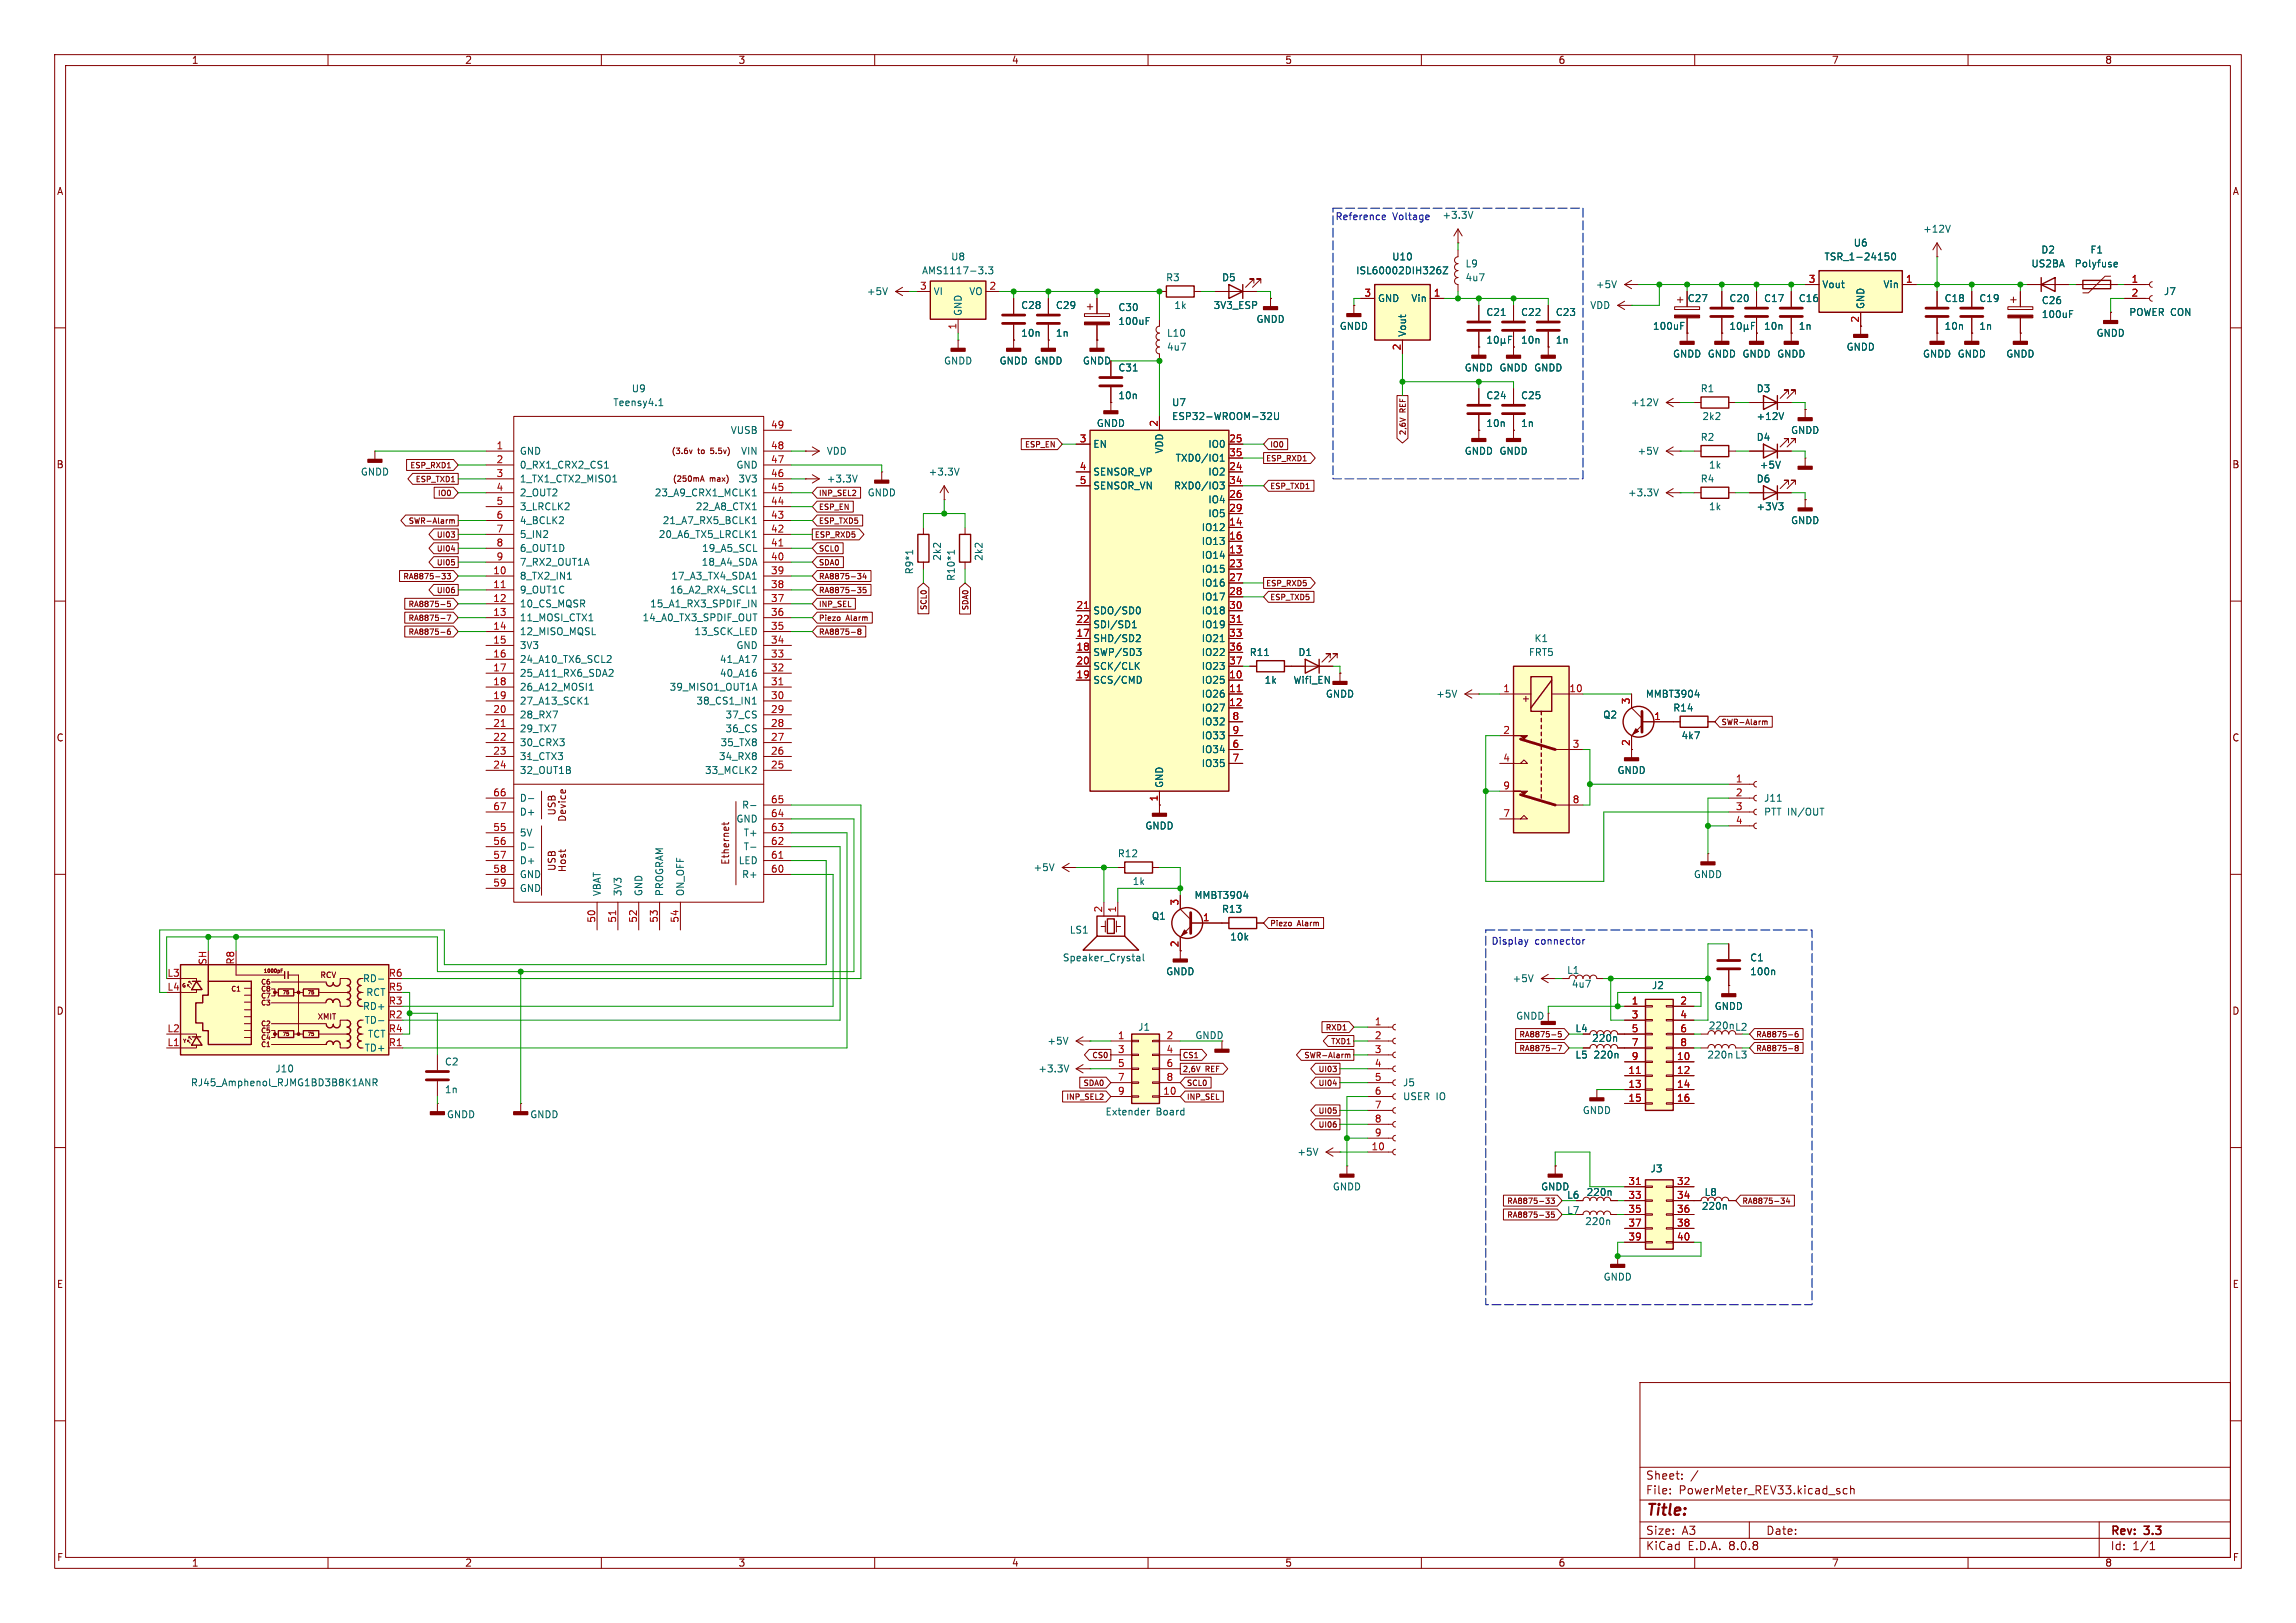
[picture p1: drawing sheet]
<svg xmlns="http://www.w3.org/2000/svg" width="420mm" height="297mm" viewBox="0 0 420 297" stroke-linecap="round" stroke-linejoin="round" font-family="sans-serif">
<defs><g id="words">
<text font-size="2.8" fill="#840000" x="301" y="277.9">Title:</text>
<g font-size="2.1" fill="#840000">
<text x="301" y="273.7">File:</text>
<text x="301" y="271">Sheet:</text>
<text x="307.1" y="273.7">PowerMeter_REV33.kicad_sch</text>
<text x="301" y="281.1">Size:</text>
<text x="307.6" y="281.1">A3</text>
<text x="323" y="281.1">Date:</text>
<text x="386" y="281.3">Rev:</text>
<text x="392.4" y="281.3">3.3</text>
<text x="301" y="283.9">KiCad</text>
<text x="308.7" y="283.9">E.D.A.</text>
<text x="316.3" y="283.9">8.0.8</text>
<text x="386" y="283.9">Id:</text>
<text x="390.1" y="283.9">1/1</text>
</g>
<g font-size="1.8" fill="#840000">
<text x="35" y="11.9">1</text>
<text x="85" y="11.9">2</text>
<text x="135" y="11.9">3</text>
<text x="185" y="11.9">4</text>
<text x="235" y="11.9">5</text>
<text x="285" y="11.9">6</text>
<text x="335" y="11.9">7</text>
<text x="385" y="11.9">8</text>
<text x="10.3" y="35.9">A</text>
<text x="408.3" y="35.9">A</text>
<text x="10.3" y="85.9">B</text>
<text x="408.2" y="85.9">B</text>
<text x="279.9" y="128.8" transform="rotate(-90 279.9 128.8)">+</text>
<text x="10.3" y="135.9">C</text>
<text x="298.2" y="136.6" transform="rotate(-90 298.2 136.6)">2</text>
<text x="408.2" y="135.9">C</text>
<text x="101.8" y="149.3" transform="rotate(-90 101.8 149.3)">USB</text>
<text x="103.7" y="150.5" transform="rotate(-90 103.7 150.5)">Device</text>
<text x="101.8" y="159.5" transform="rotate(-90 101.8 159.5)">USB</text>
<text x="103.7" y="159.7" transform="rotate(-90 103.7 159.7)">Host</text>
<text x="133.6" y="158.3" transform="rotate(-90 133.6 158.3)">Ethernet</text>
<text x="215.6" y="173.4" transform="rotate(-90 215.6 173.4)">2</text>
<text x="10.3" y="185.9">D</text>
<text x="408.2" y="185.9">D</text>
<text x="10.3" y="235.9">E</text>
<text x="408.3" y="235.9">E</text>
<text x="10.3" y="285.9">F</text>
<text x="35" y="286.9">1</text>
<text x="85" y="286.9">2</text>
<text x="135" y="286.9">3</text>
<text x="185" y="286.9">4</text>
<text x="235" y="286.9">5</text>
<text x="285" y="286.9">6</text>
<text x="335" y="286.9">7</text>
<text x="385" y="286.9">8</text>
<text x="408.3" y="285.9">F</text>
</g>
<g font-size="1.8" fill="#0000c2">
<text x="244.2" y="40.5">Reference</text>
<text x="254.7" y="40.5">Voltage</text>
<text x="272.7" y="173.1">Display</text>
<text x="280.7" y="173.1">connector</text>
</g>
<g font-size="1.8" fill="#006464">
<text x="263.8" y="40.2">+3.3V</text>
<text x="173.9" y="47.9">U8</text>
<text x="254.6" y="47.9">U10</text>
<text x="333.6" y="47.9">TSR_1-24150</text>
<text x="339" y="45.3">U6</text>
<text x="351.7" y="42.8">+12V</text>
<text x="373.3" y="46.6">D2</text>
<text x="382.3" y="46.6">F1</text>
<text x="168.6" y="50.4">AMS1117-3.3</text>
<text x="213.2" y="51.7">R3</text>
<text x="223.4" y="51.7">D5</text>
<text x="248" y="50.4">ISL60002DIH326Z</text>
<text x="268" y="49.1">L9</text>
<text x="268" y="51.7">4u7</text>
<text x="291.8" y="52.9">+5V</text>
<text x="333.2" y="52.9">Vout</text>
<text x="344.4" y="52.9">Vin</text>
<text x="371.5" y="49.1">US2BA</text>
<text x="379.4" y="49.1">Polyfuse</text>
<text x="158.5" y="54.2">+5V</text>
<text x="170.7" y="54.2">VI</text>
<text x="176.1" y="57.9" transform="rotate(-90 176.1 57.9)">GND</text>
<text x="177.2" y="54.2">VO</text>
<text x="186.7" y="56.7">C28</text>
<text x="193" y="56.7">C29</text>
<text x="204.5" y="59.7">100uF</text>
<text x="204.5" y="57.1">C30</text>
<text x="214.7" y="56.7">1k</text>
<text x="221.9" y="56.7">3V3_ESP</text>
<text x="229.7" y="59.3">GNDD</text>
<text x="252" y="55.5">GND</text>
<text x="258.1" y="55.5">Vin</text>
<text x="271.8" y="58">C21</text>
<text x="278.1" y="58">C22</text>
<text x="284.5" y="58">C23</text>
<text x="290.8" y="56.7">VDD</text>
<text x="308.6" y="55.5">C27</text>
<text x="316.2" y="55.5">C20</text>
<text x="322.6" y="55.5">C17</text>
<text x="328.9" y="55.5">C16</text>
<text x="341.2" y="56.6" transform="rotate(-90 341.2 56.6)">GND</text>
<text x="355.6" y="55.5">C18</text>
<text x="362" y="55.5">C19</text>
<text x="373.4" y="58.4">100uF</text>
<text x="373.4" y="55.9">C26</text>
<text x="389.4" y="58">POWER CON</text>
<text x="395.7" y="54.2">J7</text>
<text x="186.7" y="61.8">10n</text>
<text x="193" y="61.8">1n</text>
<text x="213.4" y="61.8">L10</text>
<text x="213.4" y="64.4">4u7</text>
<text x="245" y="60.6">GNDD</text>
<text x="257.4" y="61.7" transform="rotate(-90 257.4 61.7)">Vout</text>
<text x="278.1" y="63.1">10n</text>
<text x="284.5" y="63.1">1n</text>
<text x="302.3" y="60.6">100uF</text>
<text x="305.9" y="65.6">GNDD GNDD GNDD GNDD</text>
<text x="322.6" y="60.6">10n</text>
<text x="328.9" y="60.6">1n</text>
<text x="337.7" y="64.4">GNDD</text>
<text x="351.7" y="65.6">GNDD GNDD</text>
<text x="355.6" y="60.6">10n</text>
<text x="362" y="60.6">1n</text>
<text x="366.9" y="65.6">GNDD</text>
<text x="383.4" y="61.8">GNDD</text>
<text x="115.5" y="72">U9</text>
<text x="172.6" y="66.9">GNDD</text>
<text x="182.7" y="66.9">GNDD GNDD</text>
<text x="198" y="66.9">GNDD</text>
<text x="204.5" y="68.2">C31</text>
<text x="267.8" y="68.2">GNDD GNDD GNDD</text>
<text x="311" y="72">R1</text>
<text x="321.2" y="72">D3</text>
<text x="112.1" y="74.5">Teensy4.1</text>
<text x="204.5" y="73.3">10n</text>
<text x="214.3" y="74.5">U7</text>
<text x="214.3" y="77.1">ESP32-WROOM-32U</text>
<text x="271.8" y="73.3">C24</text>
<text x="278.1" y="73.3">C25</text>
<text x="298.2" y="74.5">+12V</text>
<text x="311.3" y="77.1">2k2</text>
<text x="321.2" y="77.1">+12V</text>
<text x="95" y="83.4">GND</text>
<text x="133.6" y="79.6">VUSB</text>
<text x="135.5" y="83.4">VIN</text>
<text x="151.1" y="83.4">VDD</text>
<text x="199.9" y="82.1">EN</text>
<text x="200.5" y="78.3">GNDD</text>
<text x="213" y="83.1" transform="rotate(-90 213 83.1)">VDD</text>
<text x="220.9" y="82.1">IO0</text>
<text x="267.8" y="83.4">GNDD GNDD</text>
<text x="271.8" y="78.3">10n</text>
<text x="278.1" y="78.3">1n</text>
<text x="299.4" y="83.4">+5V</text>
<text x="311" y="80.9">R2</text>
<text x="321.2" y="80.9">D4</text>
<text x="327.5" y="79.6">GNDD</text>
<text x="65.9" y="87.2">GNDD</text>
<text x="95" y="86">0_RX1_CRX2_CS1</text>
<text x="95" y="88.5">1_TX1_CTX2_MISO1</text>
<text x="134.6" y="86">GND</text>
<text x="135" y="88.5">3V3</text>
<text x="151.1" y="88.5">+3.3V</text>
<text x="169.8" y="87.2">+3.3V</text>
<text x="199.9" y="87.2">SENSOR_VP</text>
<text x="199.9" y="89.8">SENSOR_VN</text>
<text x="214.6" y="89.8">RXD0/IO3</text>
<text x="214.9" y="84.7">TXD0/IO1</text>
<text x="220.9" y="87.2">IO2</text>
<text x="311" y="88.5">R4</text>
<text x="312.5" y="86">1k</text>
<text x="321.2" y="88.5">D6</text>
<text x="321.8" y="86">+5V</text>
<text x="95" y="93.6">3_LRCLK2</text>
<text x="95" y="91">2_OUT2</text>
<text x="119.7" y="91">23_A9_CRX1_MCLK1</text>
<text x="127.2" y="93.6">22_A8_CTX1</text>
<text x="158.6" y="91">GNDD</text>
<text x="220.9" y="92.3">IO4</text>
<text x="220.9" y="94.8">IO5</text>
<text x="297.7" y="91">+3.3V</text>
<text x="312.5" y="93.6">1k</text>
<text x="321.2" y="93.6">+3V3</text>
<text x="95" y="96.1">4_BCLK2</text>
<text x="95" y="98.7">5_IN2</text>
<text x="95" y="101.2">6_OUT1D</text>
<text x="120.4" y="98.7">20_A6_TX5_LRCLK1</text>
<text x="121.1" y="96.1">21_A7_RX5_BCLK1</text>
<text x="128.3" y="101.2">19_A5_SCL</text>
<text x="219.7" y="97.4">IO12</text>
<text x="219.7" y="99.9">IO13</text>
<text x="327.5" y="96.1">GNDD</text>
<text x="95" y="106.3">8_TX2_IN1</text>
<text x="95" y="103.7">7_RX2_OUT1A</text>
<text x="122.7" y="106.3">17_A3_TX4_SDA1</text>
<text x="128.3" y="103.7">18_A4_SDA</text>
<text x="167.2" y="105.2" transform="rotate(-90 167.2 105.2)">R9*1</text>
<text x="172.3" y="102.7" transform="rotate(-90 172.3 102.7)">2k2</text>
<text x="174.9" y="106.4" transform="rotate(-90 174.9 106.4)">R10*1</text>
<text x="179.9" y="102.7" transform="rotate(-90 179.9 102.7)">2k2</text>
<text x="219.7" y="102.5">IO14</text>
<text x="219.7" y="105">IO15</text>
<text x="219.7" y="107.5">IO16</text>
<text x="95" y="108.8">9_OUT1C</text>
<text x="95" y="111.4">10_CS_MQSR</text>
<text x="95" y="113.9">11_MOSI_CTX1</text>
<text x="117.4" y="113.9">14_A0_TX3_SPDIF_OUT</text>
<text x="118.8" y="111.4">15_A1_RX3_SPDIF_IN</text>
<text x="122.5" y="108.8">16_A2_RX4_SCL1</text>
<text x="199.9" y="112.6">SDO/SD0</text>
<text x="219.7" y="110.1">IO17</text>
<text x="219.7" y="112.6">IO18</text>
<text x="95" y="116.4">12_MISO_MQSL</text>
<text x="95" y="119">3V3</text>
<text x="126.9" y="116.4">13_SCK_LED</text>
<text x="134.6" y="119">GND</text>
<text x="199.9" y="117.7">SHD/SD2</text>
<text x="199.9" y="115.2">SDI/SD1</text>
<text x="219.7" y="115.2">IO19</text>
<text x="219.7" y="117.7">IO21</text>
<text x="280.6" y="117.7">K1</text>
<text x="95" y="121.5">24_A10_TX6_SCL2</text>
<text x="95" y="124.1">25_A11_RX6_SDA2</text>
<text x="131.6" y="124.1">40_A16</text>
<text x="131.6" y="121.5">41_A17</text>
<text x="199.9" y="120.2">SWP/SD3</text>
<text x="199.9" y="125.3">SCS/CMD</text>
<text x="199.9" y="122.8">SCK/CLK</text>
<text x="219.7" y="125.3">IO25</text>
<text x="219.7" y="120.2">IO22</text>
<text x="219.7" y="122.8">IO23</text>
<text x="228.5" y="120.2">R11</text>
<text x="231.2" y="125.3">1k</text>
<text x="236.5" y="125.3">Wifi_EN</text>
<text x="237.4" y="120.2">D1</text>
<text x="279.6" y="120.2">FRT5</text>
<text x="95" y="126.6">26_A12_MOSI1</text>
<text x="95" y="129.1">27_A13_SCK1</text>
<text x="95" y="131.7">28_RX7</text>
<text x="122.4" y="126.6">39_MISO1_OUT1A</text>
<text x="127.3" y="129.1">38_CS1_IN1</text>
<text x="132.6" y="131.7">37_CS</text>
<text x="219.7" y="127.9">IO26</text>
<text x="219.7" y="130.4">IO27</text>
<text x="242.4" y="127.9">GNDD</text>
<text x="262.6" y="127.9">+5V</text>
<text x="293.2" y="131.7">Q2</text>
<text x="301" y="127.9">MMBT3904</text>
<text x="306" y="130.4">R14</text>
<text x="95" y="134.2">29_TX7</text>
<text x="95" y="136.8">30_CRX3</text>
<text x="131.7" y="136.8">35_TX8</text>
<text x="132.6" y="134.2">36_CS</text>
<text x="219.7" y="132.9">IO32</text>
<text x="219.7" y="135.5">IO33</text>
<text x="307.5" y="135.5">4k7</text>
<text x="95" y="139.3">31_CTX3</text>
<text x="95" y="141.8">32_OUT1B</text>
<text x="128.9" y="141.8">33_MCLK2</text>
<text x="131.4" y="139.3">34_RX8</text>
<text x="219.7" y="138">IO34</text>
<text x="219.7" y="140.6">IO35</text>
<text x="295.8" y="141.8">GNDD</text>
<text x="95" y="146.9">D-</text>
<text x="95" y="149.5">D+</text>
<text x="135.6" y="148.2">R-</text>
<text x="213" y="144.3" transform="rotate(-90 213 144.3)">GND</text>
<text x="322.6" y="146.9">J11</text>
<text x="322.6" y="149.5">PTT IN/OUT</text>
<text x="95" y="153.3">5V</text>
<text x="95" y="155.8">D-</text>
<text x="134.6" y="150.7">GND</text>
<text x="135.9" y="155.8">T-</text>
<text x="135.9" y="153.3">T+</text>
<text x="209.4" y="152">GNDD</text>
<text x="95" y="158.3">D+</text>
<text x="95" y="160.9">GND</text>
<text x="135" y="158.3">LED</text>
<text x="135.6" y="160.9">R+</text>
<text x="189" y="159.6">+5V</text>
<text x="204.4" y="157.1">R12</text>
<text x="309.7" y="160.9">GNDD</text>
<text x="95" y="163.4">GND</text>
<text x="110.1" y="164.1" transform="rotate(-90 110.1 164.1)">VBAT</text>
<text x="113.9" y="164.1" transform="rotate(-90 113.9 164.1)">3V3</text>
<text x="117.7" y="164.1" transform="rotate(-90 117.7 164.1)">GND</text>
<text x="121.5" y="164.1" transform="rotate(-90 121.5 164.1)">PROGRAM</text>
<text x="125.3" y="164.1" transform="rotate(-90 125.3 164.1)">ON_OFF</text>
<text x="207.1" y="162.2">1k</text>
<text x="218.4" y="164.7">MMBT3904</text>
<text x="223.4" y="167.2">R13</text>
<text x="195.6" y="171">LS1</text>
<text x="210.6" y="168.5">Q1</text>
<text x="224.9" y="172.3">10k</text>
<text x="66.3" y="179.9">RD-</text>
<text x="194.3" y="176.1">Speaker_Crystal</text>
<text x="213.2" y="178.7">GNDD</text>
<text x="276.6" y="179.9">+5V</text>
<text x="286.6" y="178.4">L1</text>
<text x="320" y="176.1">C1</text>
<text x="320" y="178.7">100n</text>
<text x="66.3" y="185">RD+</text>
<text x="66.9" y="182.5">RCT</text>
<text x="287.4" y="180.9">4u7</text>
<text x="302.1" y="181.2">J2</text>
<text x="313.6" y="185">GNDD</text>
<text x="66.6" y="187.6">TD-</text>
<text x="67.2" y="190.1">TCT</text>
<text x="191.5" y="191.4">+5V</text>
<text x="208.1" y="188.8">J1</text>
<text x="218.6" y="190.3">GNDD</text>
<text x="277.2" y="186.8">GNDD</text>
<text x="288.1" y="189.1">L4</text>
<text x="291.1" y="190.9">220n</text>
<text x="312.5" y="188.6">220n L2</text>
<text x="50.3" y="196.4">J10</text>
<text x="66.6" y="192.6">TD+</text>
<text x="81.3" y="195.2">C2</text>
<text x="189.8" y="196.4">+3.3V</text>
<text x="288.1" y="193.9">L5</text>
<text x="291.4" y="193.9">220n</text>
<text x="312.2" y="193.9">220n L3</text>
<text x="34.8" y="199">RJ45_Amphenol_RJMG1BD3B8K1ANR</text>
<text x="81.3" y="200.3">1n</text>
<text x="256.5" y="199">J5</text>
<text x="256.5" y="201.5">USER IO</text>
<text x="81.7" y="204.8">GNDD</text>
<text x="96.9" y="204.8">GNDD</text>
<text x="202.1" y="204.3">Extender</text>
<text x="211.5" y="204.3">Board</text>
<text x="289.4" y="204.1">GNDD</text>
<text x="237.2" y="211.7">+5V</text>
<text x="301.8" y="214.7">J3</text>
<text x="243.7" y="218">GNDD</text>
<text x="281.8" y="218">GNDD</text>
<text x="286.6" y="219.6">L6</text>
<text x="290.1" y="219">220n</text>
<text x="311.2" y="221.6">220n</text>
<text x="311.7" y="219">L8</text>
<text x="286.6" y="222.4">L7</text>
<text x="289.9" y="224.4">220n</text>
<text x="293.2" y="234.5">GNDD</text>
</g>
<g font-size="1.8" fill="#a90000">
<text x="168.2" y="53.1">3</text>
<text x="180.9" y="53.1">2</text>
<text x="330.8" y="51.8">3</text>
<text x="348.5" y="51.8">1</text>
<text x="389.8" y="51.8">1</text>
<text x="249.5" y="54.4">3</text>
<text x="262.2" y="54.4">1</text>
<text x="340.1" y="59.1" transform="rotate(-90 340.1 59.1)">2</text>
<text x="389.8" y="54.4">2</text>
<text x="175" y="60.4" transform="rotate(-90 175 60.4)">1</text>
<text x="256.3" y="64.2" transform="rotate(-90 256.3 64.2)">2</text>
<text x="90.7" y="82.3">1</text>
<text x="140.9" y="82.3">48</text>
<text x="140.9" y="78.5">49</text>
<text x="197.4" y="81">3</text>
<text x="211.8" y="78.2" transform="rotate(-90 211.8 78.2)">2</text>
<text x="224.7" y="81">25</text>
<text x="224.7" y="83.6">35</text>
<text x="90.7" y="84.8">2</text>
<text x="90.7" y="87.4">3</text>
<text x="90.7" y="89.9">4</text>
<text x="140.9" y="89.9">45</text>
<text x="140.9" y="87.4">46</text>
<text x="140.9" y="84.8">47</text>
<text x="197.4" y="86.1">4</text>
<text x="197.4" y="88.6">5</text>
<text x="224.7" y="86.1">24</text>
<text x="224.7" y="88.6">34</text>
<text x="90.7" y="92.5">5</text>
<text x="90.7" y="95">6</text>
<text x="140.9" y="95">43</text>
<text x="140.9" y="92.5">44</text>
<text x="224.7" y="91.2">26</text>
<text x="224.7" y="93.7">29</text>
<text x="90.7" y="97.5">7</text>
<text x="90.7" y="100.1">8</text>
<text x="140.9" y="100.1">41</text>
<text x="140.9" y="97.5">42</text>
<text x="224.7" y="101.3">13</text>
<text x="224.7" y="96.3">14</text>
<text x="224.7" y="98.8">16</text>
<text x="90.1" y="105.2">10</text>
<text x="90.1" y="107.7">11</text>
<text x="90.7" y="102.6">9</text>
<text x="140.9" y="107.7">38</text>
<text x="140.9" y="105.2">39</text>
<text x="140.9" y="102.6">40</text>
<text x="224.7" y="103.9">23</text>
<text x="224.7" y="106.4">27</text>
<text x="90.1" y="110.2">12</text>
<text x="90.1" y="112.8">13</text>
<text x="140.9" y="112.8">36</text>
<text x="140.9" y="110.2">37</text>
<text x="196.8" y="111.5">21</text>
<text x="224.7" y="109">28</text>
<text x="224.7" y="111.5">30</text>
<text x="90.1" y="115.3">14</text>
<text x="90.1" y="117.9">15</text>
<text x="140.9" y="115.3">35</text>
<text x="140.9" y="117.9">34</text>
<text x="196.8" y="116.6">17</text>
<text x="196.8" y="119.1">18</text>
<text x="196.8" y="114">22</text>
<text x="224.7" y="114">31</text>
<text x="224.7" y="116.6">33</text>
<text x="224.7" y="119.1">36</text>
<text x="90.1" y="120.4">16</text>
<text x="90.1" y="122.9">17</text>
<text x="90.1" y="125.5">18</text>
<text x="140.9" y="125.5">31</text>
<text x="140.9" y="122.9">32</text>
<text x="140.9" y="120.4">33</text>
<text x="196.8" y="124.2">19</text>
<text x="196.8" y="121.7">20</text>
<text x="224.7" y="124.2">10</text>
<text x="224.7" y="121.7">37</text>
<text x="90.1" y="128">19</text>
<text x="90.1" y="130.6">20</text>
<text x="140.9" y="130.6">29</text>
<text x="140.9" y="128">30</text>
<text x="224.7" y="126.7">11</text>
<text x="224.7" y="129.3">12</text>
<text x="225.4" y="131.8">8</text>
<text x="274.9" y="126.7">1</text>
<text x="287" y="126.7">10</text>
<text x="298.2" y="129" transform="rotate(-90 298.2 129)">3</text>
<text x="302.5" y="131.8">1</text>
<text x="90.1" y="133.1">21</text>
<text x="90.1" y="135.6">22</text>
<text x="140.9" y="135.6">27</text>
<text x="140.9" y="133.1">28</text>
<text x="225.4" y="136.9">6</text>
<text x="225.4" y="134.4">9</text>
<text x="274.9" y="134.4">2</text>
<text x="287.6" y="136.9">3</text>
<text x="90.1" y="138.2">23</text>
<text x="90.1" y="140.7">24</text>
<text x="140.9" y="140.7">25</text>
<text x="140.9" y="138.2">26</text>
<text x="225.4" y="139.4">7</text>
<text x="274.9" y="139.4">4</text>
<text x="317.4" y="143.3">1</text>
<text x="90.1" y="145.8">66</text>
<text x="90.1" y="148.3">67</text>
<text x="140.9" y="149.6">64</text>
<text x="140.9" y="147.1">65</text>
<text x="211.8" y="146.8" transform="rotate(-90 211.8 146.8)">1</text>
<text x="274.9" y="149.6">7</text>
<text x="274.9" y="144.5">9</text>
<text x="287.6" y="147.1">8</text>
<text x="317.4" y="145.8">2</text>
<text x="317.4" y="148.3">3</text>
<text x="90.1" y="152.1">55</text>
<text x="90.1" y="154.7">56</text>
<text x="140.9" y="154.7">62</text>
<text x="140.9" y="152.1">63</text>
<text x="317.4" y="150.9">4</text>
<text x="90.1" y="157.2">57</text>
<text x="90.1" y="159.8">58</text>
<text x="140.9" y="159.8">60</text>
<text x="140.9" y="157.2">61</text>
<text x="90.1" y="162.3">59</text>
<text x="201.7" y="167.1" transform="rotate(-90 201.7 167.1)">2</text>
<text x="204.2" y="167.1" transform="rotate(-90 204.2 167.1)">1</text>
<text x="215.6" y="165.8" transform="rotate(-90 215.6 165.8)">3</text>
<text x="109" y="169" transform="rotate(-90 109 169)">50</text>
<text x="112.8" y="169" transform="rotate(-90 112.8 169)">51</text>
<text x="116.6" y="169" transform="rotate(-90 116.6 169)">52</text>
<text x="120.4" y="169" transform="rotate(-90 120.4 169)">53</text>
<text x="124.2" y="169" transform="rotate(-90 124.2 169)">54</text>
<text x="220" y="168.7">1</text>
<text x="30.5" y="178.8">L3</text>
<text x="37.8" y="176.6" transform="rotate(-90 37.8 176.6)">SH</text>
<text x="42.9" y="176.6" transform="rotate(-90 42.9 176.6)">R8</text>
<text x="71" y="178.8">R6</text>
<text x="30.5" y="181.4">L4</text>
<text x="71" y="183.9">R3</text>
<text x="71" y="181.4">R5</text>
<text x="298.4" y="183.9">1</text>
<text x="307.3" y="183.9">2</text>
<text x="30.5" y="191.5">L1</text>
<text x="30.5" y="189">L2</text>
<text x="71" y="191.5">R1</text>
<text x="71" y="186.4">R2</text>
<text x="71" y="189">R4</text>
<text x="204.4" y="190.2">1</text>
<text x="213.3" y="190.2">2</text>
<text x="251.4" y="187.7">1</text>
<text x="251.4" y="190.2">2</text>
<text x="298.4" y="186.4">3</text>
<text x="298.4" y="189">5</text>
<text x="298.4" y="191.5">7</text>
<text x="307.3" y="186.4">4</text>
<text x="307.3" y="189">6</text>
<text x="307.3" y="191.5">8</text>
<text x="204.4" y="192.8">3</text>
<text x="204.4" y="195.3">5</text>
<text x="204.4" y="197.9">7</text>
<text x="213.3" y="192.8">4</text>
<text x="213.3" y="195.3">6</text>
<text x="213.3" y="197.9">8</text>
<text x="251.4" y="192.8">3</text>
<text x="251.4" y="195.3">4</text>
<text x="251.4" y="197.9">5</text>
<text x="297.8" y="196.6">11</text>
<text x="298.4" y="194.1">9</text>
<text x="306.7" y="194.1">10</text>
<text x="306.7" y="196.6">12</text>
<text x="204.4" y="200.4">9</text>
<text x="212.7" y="200.4">10</text>
<text x="251.4" y="200.4">6</text>
<text x="251.4" y="202.9">7</text>
<text x="297.8" y="199.1">13</text>
<text x="297.8" y="201.7">15</text>
<text x="306.7" y="199.1">14</text>
<text x="306.7" y="201.7">16</text>
<text x="251.4" y="205.5">8</text>
<text x="251.4" y="208">9</text>
<text x="250.8" y="210.6">10</text>
<text x="297.8" y="216.9">31</text>
<text x="297.8" y="219.5">33</text>
<text x="297.8" y="222">35</text>
<text x="306.7" y="216.9">32</text>
<text x="306.7" y="219.5">34</text>
<text x="306.7" y="222">36</text>
<text x="297.8" y="224.5">37</text>
<text x="297.8" y="227.1">39</text>
<text x="306.7" y="224.5">38</text>
<text x="306.7" y="227.1">40</text>
</g>
<g font-size="1.4" fill="#840000">
<text x="257.3" y="75.5" transform="rotate(-90 257.3 75.5)">REF</text>
<text x="122.7" y="83.3">(3.6v</text>
<text x="127.6" y="83.3">to</text>
<text x="130.2" y="83.3">5.5v)</text>
<text x="187.4" y="82.1">ESP_EN</text>
<text x="232.3" y="82.1">IO0</text>
<text x="257.3" y="79.8" transform="rotate(-90 257.3 79.8)">2,6V</text>
<text x="74.9" y="85.9">ESP_RXD1</text>
<text x="75.9" y="88.4">ESP_TXD1</text>
<text x="123" y="88.4">(250mA</text>
<text x="129.8" y="88.4">max)</text>
<text x="231.5" y="84.6">ESP_RXD1</text>
<text x="232.3" y="89.7">ESP_TXD1</text>
<text x="80" y="91">IO0</text>
<text x="149.7" y="93.5">ESP_EN</text>
<text x="149.7" y="91">INP_SEL2</text>
<text x="74.6" y="96">SWR-Alarm</text>
<text x="79.8" y="98.6">UI03</text>
<text x="79.8" y="101.1">UI04</text>
<text x="149" y="98.6">ESP_RXD5</text>
<text x="149.7" y="96">ESP_TXD5</text>
<text x="149.7" y="101.1">SCL0</text>
<text x="73.6" y="106.2">RA8875-33</text>
<text x="79.8" y="103.7">UI05</text>
<text x="149.7" y="106.2">RA8875-34</text>
<text x="149.7" y="103.7">SDA0</text>
<text x="231.5" y="107.5">ESP_RXD5</text>
<text x="74.6" y="111.3">RA8875-5</text>
<text x="74.6" y="113.8">RA8875-7</text>
<text x="79.8" y="108.7">UI06</text>
<text x="149.7" y="108.7">RA8875-35</text>
<text x="149.7" y="111.3">INP_SEL</text>
<text x="149.7" y="113.8">Piezo</text>
<text x="154.8" y="113.8">Alarm</text>
<text x="169.7" y="111.8" transform="rotate(-90 169.7 111.8)">SCL0</text>
<text x="177.3" y="111.8" transform="rotate(-90 177.3 111.8)">SDA0</text>
<text x="232.3" y="110">ESP_TXD5</text>
<text x="74.6" y="116.4">RA8875-6</text>
<text x="149.7" y="116.4">RA8875-8</text>
<text x="314.8" y="132.9">SWR-Alarm</text>
<text x="232.3" y="169.7">Piezo</text>
<text x="237.3" y="169.7">Alarm</text>
<text x="58.5" y="179.2">RCV</text>
<text x="58" y="186.8">XMIT</text>
<text x="242.4" y="188.8">RXD1</text>
<text x="243.4" y="191.3">TXD1</text>
<text x="277.8" y="190">RA8875-5</text>
<text x="321.2" y="190">RA8875-6</text>
<text x="199.7" y="193.8">CS0</text>
<text x="216.3" y="193.8">CS1</text>
<text x="216.3" y="196.4">2,6V</text>
<text x="220.5" y="196.4">REF</text>
<text x="238.4" y="193.8">SWR-Alarm</text>
<text x="241" y="196.4">UI03</text>
<text x="277.8" y="192.6">RA8875-7</text>
<text x="321.2" y="192.6">RA8875-8</text>
<text x="194.9" y="201.5">INP_SEL2</text>
<text x="198.1" y="198.9">SDA0</text>
<text x="217" y="198.9">SCL0</text>
<text x="217" y="201.5">INP_SEL</text>
<text x="241" y="198.9">UI04</text>
<text x="241" y="206.5">UI06</text>
<text x="241" y="204">UI05</text>
<text x="275.6" y="220.5">RA8875-33</text>
<text x="318.6" y="220.5">RA8875-34</text>
<text x="275.6" y="223">RA8875-35</text>
</g>
<g font-size="1.2" fill="#840000">
<text x="42.2" y="181.6">C1</text>
<text x="47.6" y="184.2">C3</text>
<text x="47.6" y="180.4">C6</text>
<text x="47.6" y="182.9">C7</text>
<text x="47.6" y="181.6">C8</text>
<text x="47.6" y="191.8">C1</text>
<text x="47.6" y="188">C2</text>
<text x="47.6" y="190.5">C4</text>
<text x="47.6" y="189.3">C5</text>
</g>
<g font-size=".9" fill="#840000">
<text x="48.1" y="178.2">1000pF</text>
<text x="33.2" y="180.9">G</text>
<text x="51.6" y="182.2">75</text>
<text x="56.1" y="182.2">75</text>
<text x="33.3" y="191">Y</text>
<text x="51.6" y="189.8">75</text>
<text x="56.1" y="189.8">75</text>
</g>
</g></defs>
<g fill="none" stroke="#840000" stroke-width=".18">
<path d="M10 10h400v277h-400zM12 12h396v273h-396zM60 10v2M110 10v2M160 10v2M210 10v2M260 10v2M310 10v2M360 10v2M297.2 52.1l1.2 .7M297.2 52.1h2.5M298.4 51.3l-1.2 .8"/>
<path d="M299.7 52.1h.1M10 60h2M408 60h2M10 110h2M408 110h2M10 160h2M408 160h2M10 210h2M408 210h2M300 253h108v32h-108zM10 260h2M300 278.5h108"/>
<path d="M300 274.5h108M300 268.5h108M305.5 273.2v.2M305.5 272.5v.1M307.7 270.5v.2M307.7 269.8v.1M310.6 269.1l-1.3 1.9M320 278.5v3M336.5 273v.3M337.9 272.5l-.5-.1-.2 .3v.4l.1 .2h.6M338.5 272.5l.2-.1 .4 .1 .1 .9M338.5 271.9v1.5"/>
<path d="M384 278.5v6.5M408 260h2M60 285v2M110 285v2M160 285v2M210 285v2M260 285v2M300 281.5h108M310 285v2M360 285v2M393.3 283.6h.9M393.3 282.5l.4-.4v1.5"/>
</g>
<path d="M295.7 51.4l-.4 1.2" fill="none" stroke="#006464" stroke-width=".18"/>
<path d="M301 215.9h5.1v12.7h-5.1z" fill="#ffffc2"/>
<g fill="none" stroke="#840000" stroke-width=".18">
<path d="M354.3 47h.1M354.3 44.5l-.7 1.2M354.3 44.5v2.5M354.3 44.5l.8 1.2M367.3 56.1h4.6v.5h-4.6zM367.8 54.9h1M368.3 54.4v1M369.6 53.3v2.8M369.6 58.2v4.3M370.8 52.1h7.7M369.6 61h.1M268 127l1.2 .8"/>
<path d="M268 127h2.5M269.2 126.2l-1.2 .8M270.5 127h.1M298.4 137.2v1.5M306.1 132.1h1.2M312.4 132.1h1.3M223.5 168.9h1.3M229.9 168.9h1.2M223.5 190.5v1.5M297.2 217.2h3.8M297.2 219.7h3.8M301 219.6h1.3v.2h-1.3z"/>
<path d="M301 217h1.3v.3h-1.3zM304.8 219.6h1.3v.2h-1.3zM304.8 217h1.3v.3h-1.3zM306.1 217.2h3.8M306.1 219.7h3.8M288.3 222.2h1.3a.64 .64 0 0 1 .6-.6 .64 .64 0 0 1 .6 .6 .64 .64 0 0 1 .7-.6 .64 .64 0 0 1 .6 .6 .64 .64 0 0 1 .6-.6 .64 .64 0 0 1 .7 .6 .64 .64 0 0 1 .6-.6 .64 .64 0 0 1 .6 .6h1.3M297.2 222.2h3.8M297.2 224.8h3.8M297.2 227.3h3.8M301 227.2h1.3v.3h-1.3zM301 224.7h1.3v.2h-1.3zM301 222.1h1.3v.3h-1.3z"/>
<path d="M304.8 227.2h1.3v.3h-1.3zM304.8 224.7h1.3v.2h-1.3zM304.8 222.1h1.3v.3h-1.3zM306.1 222.2h3.8M306.1 224.8h3.8M306.1 227.3h3.8"/>
</g>
<path d="M373.4 52.1l2.5-1.3v2.5zM373.4 50.8v2.5M307.3 131.1h5.1v2h-5.1zM224.8 167.9h5.1v2h-5.1zM301 215.9h5.1v12.7h-5.1z" fill="none" stroke="#840000" stroke-width=".25"/>
<path d="M299.3 216.8h.8" fill="none" stroke="#a90000" stroke-width=".18"/>
<g fill="#840000" stroke="#840000" stroke-width=".25">
<path d="M297.2 138.7h2.5v.5h-2.5z"/>
<path d="M368.3 62.5h2.5v.5h-2.5z"/>
<path d="M222.2 192h2.6v.5h-2.6z"/>
</g>
<path d="M356.7 41.2l-.4 1.3M378.6 57.4h.4M378.6 56.8h.6M266.5 126.3l-.5 1.3M294.3 223.3l.1 .1v.7" fill="none" stroke="#006464" stroke-width=".18"/>
<path d="M367.3 57.7h4.6v.5h-4.6z" fill="#840000" stroke="#840000" stroke-width=".18"/>
<path d="M207 189.2h5.1v12.7h-5.1z" fill="#ffffc2"/>
<g fill="none" stroke="#840000" stroke-width=".18">
<path d="M340.4 59.7v1.5M354.3 53.3v2.8M354.3 58.2v4.3M360.7 53.3v2.8M360.7 58.2v4.3M379.7 52.1h7.6M386.1 57.2h.1M386.1 50.5h-1l-3.1 3.1h-1M386.1 57.2v1.5M388.6 52.1h4.6M388.6 54.6h4.6M393.7 54.1l-.4 .2-.1 .3 .1 .4 .4 .1"/>
<path d="M393.7 51.6l-.4 .1-.1 .4 .1 .3 .4 .2M354.3 61h.1M360.7 61h.1M320 82.6h7.7M320 90.2h7.7M327.2 81v-.7h-.8h.8l-1.6 1.5M327.2 88.6v-.7h-.8h.8l-1.6 1.5M328.4 81v-.7h-.7h.7l-1.5 1.5M328.4 88.6v-.7h-.7h.7l-1.5 1.5M330.2 91.4h.1M330.2 83.8h.1M330.2 83.8v1.5"/>
<path d="M330.2 91.4v1.6M204.5 158.8h1.2M210.8 158.8h1.3M212.1 147.3h.1M212.1 147.3v1.5M316.2 151.1h4.6M316.2 148.6h4.6M316.2 146.1h4.6M316.2 143.5h4.6M321.3 150.6l-.3 .2-.2 .3 .2 .4 .3 .1M321.3 148.1l-.3 .1-.2 .4 .2 .3 .3 .2M321.3 145.5l-.3 .2-.2 .4 .2 .3 .3 .2"/>
<path d="M321.3 143l-.3 .2-.2 .3 .2 .4 .3 .1M285.7 179.1h1.3a.64 .64 0 0 1 .7-.7 .64 .64 0 0 1 .6 .7 .64 .64 0 0 1 .6-.7 .64 .64 0 0 1 .7 .7 .64 .64 0 0 1 .6-.7 .64 .64 0 0 1 .6 .7 .64 .64 0 0 1 .7-.7 .64 .64 0 0 1 .6 .7h1.3M203.2 190.5h3.8M203.2 193h3.8M203.2 195.6h3.8M203.2 198.1h3.8M207 198h1.3v.2h-1.3zM207 195.5h1.3v.2h-1.3zM207 192.9h1.3v.3h-1.3zM207 190.4h1.3v.2h-1.3zM210.8 198h1.3v.2h-1.3zM210.8 195.5h1.3v.2h-1.3z"/>
<path d="M210.8 192.9h1.3v.3h-1.3zM210.8 190.4h1.3v.2h-1.3zM212.1 190.5h3.8M212.1 193h3.8M212.1 195.6h3.8M212.1 198.1h3.8M203.2 200.7h3.8M207 200.5h1.3v.3h-1.3zM210.8 200.5h1.3v.3h-1.3zM212.1 200.7h3.8"/>
</g>
<path d="M381 51.3h5.1v1.5h-5.1zM322.6 81.3l2.5 1.3-2.5 1.2zM322.6 88.9l2.5 1.3-2.5 1.2zM325.1 81.3v2.5M325.1 88.9v2.5M205.7 157.7h5.1v2.1h-5.1zM207 189.2h5.1v12.7h-5.1z" fill="none" stroke="#840000" stroke-width=".25"/>
<path d="M386.7 48.7l.2 .1h.4M386.7 48.2l.2-.2h.2l.2 .2v.1l-.6 .1M325.4 92h.7l-.4 .5M325.7 84.4l-.5 1.3M325.9 92.5l.2 .2v.3l-.2 .3M325.1 146.6h.7M332.9 147.9h.7M209.9 203.2v.8M210.3 203.2l-.4 .2" fill="none" stroke="#006464" stroke-width=".18"/>
<g fill="#840000" stroke="#840000" stroke-width=".25">
<path d="M384.8 58.7h2.5v.5h-2.5z"/>
<path d="M210.8 148.8h2.6v.6h-2.6z"/>
<path d="M359.4 62.5h2.5v.5h-2.5z"/>
<path d="M353.1 62.5h2.5v.5h-2.5z"/>
<path d="M339.1 61.2h2.5v.5h-2.5z"/>
<path d="M328.9 93h2.6v.5h-2.6z"/>
<path d="M328.9 85.3h2.6v.6h-2.6z"/>
</g>
<path d="M352.3 56.4h4.1M352.3 57.9h4.1M358.6 56.4h4.1M358.6 57.9h4.1" fill="none" stroke="#840000" stroke-width=".51"/>
<path d="M332.7 49.5h15.3v7.7h-15.3z" fill="#ffffc2"/>
<path d="M332.7 49.5h15.3v7.7h-15.3zM311.1 72.6h5.1v2.1h-5.1zM322.6 72.4l2.5 1.3-2.5 1.2zM325.1 72.4v2.5M311.1 81.5h5.1v2.1h-5.1zM311.1 89.2h5.1v2h-5.1z" fill="none" stroke="#840000" stroke-width=".25"/>
<g fill="none" stroke="#840000" stroke-width=".18">
<path d="M185.4 54.6v2.8M185.4 59.4v2.8M295.9 55.9l1.3 .7M295.9 55.9h2.5M297.2 55.1l-1.3 .8M298.4 55.9h.1M306.3 56.1h4.6v.5h-4.6zM306.8 54.9h1M307.3 54.4v1M308.6 53.3v2.8M308.6 58.2v4.3M315 53.3v2.8"/>
<path d="M315 58.2v4.3M321.3 53.3v2.8M321.3 58.2v4.3M327.7 53.3v2.8M327.7 58.2v4.3M330.2 52.1h2.5M340.4 57.2v2.5M348 52.1h2.5M308.6 61h.1M309.9 73.7h1.2M315 61h.1M316.2 73.7h1.3"/>
<path d="M320 73.7h7.7M321.3 61h.1M327.2 72.1v-.7h-.8h.8l-1.6 1.5M327.7 61h.1M328.4 72.1v-.7h-.7h.7l-1.5 1.5M330.2 74.9h.1M330.2 74.9v1.6M309.9 82.6h1.2M309.9 90.2h1.2M316.2 82.6h1.3M316.2 90.2h1.3M312.4 156.2h.1"/>
<path d="M312.4 156.2v1.5M281.9 179.1l1.3 .7M281.9 179.1h2.6M283.2 178.3l-1.3 .8M284.5 179.1h.1M250.2 198.1h4.6M250.2 195.6h4.6M250.2 193h4.6M250.2 190.5h4.6M250.2 188h4.6M255.3 197.6l-.4 .2-.1 .3 .1 .4 .4 .1M255.3 195.1l-.4 .1-.1 .4 .1 .3 .4 .2"/>
<path d="M255.3 192.5l-.4 .2-.1 .3 .1 .4 .4 .1M255.3 190l-.4 .1-.1 .4 .1 .4 .4 .1M255.3 187.5l-.4 .1-.1 .4 .1 .3 .4 .2M283.2 185.4h.1M283.2 185.4v1.5M246.4 213.4h.1M246.4 213.4v1.5M250.2 210.8h4.6M250.2 208.3h4.6M250.2 205.7h4.6M250.2 203.2h4.6M250.2 200.7h4.6"/>
<path d="M255.3 210.3l-.4 .2-.1 .3 .1 .4 .4 .1M255.3 207.8l-.4 .1-.1 .4 .1 .3 .4 .2M255.3 205.2l-.4 .2-.1 .3 .1 .4 .4 .1M255.3 202.7l-.4 .1-.1 .4 .1 .4 .4 .1M255.3 200.2l-.4 .1-.1 .4 .1 .3 .4 .2M284.5 213.4h.1M284.5 213.4v1.5M288.3 219.7h1.3a.64 .64 0 0 1 .6-.6 .64 .64 0 0 1 .6 .6 .64 .64 0 0 1 .7-.6 .64 .64 0 0 1 .6 .6 .64 .64 0 0 1 .6-.6 .64 .64 0 0 1 .7 .6 .64 .64 0 0 1 .6-.6 .64 .64 0 0 1 .6 .6h1.3"/>
</g>
<g fill="none" stroke="#006464" stroke-width=".18">
<path d="M307.5 59.6h.4M307.5 59h.6M316.6 59.4l.3-.4v1.3M317.9 59.1l.2-.1a.68 .68 0 0 1 .4 .6 .68 .68 0 0 1-.4 .7l-.3-.5zM319.1 59.4v1.3M319.7 59.4v.7M320.4 59.6h.4M321 59h-.6v1.3M344.9 46.3h.6M345 46.8h.3l.2 .2-.1 .5-.4 .1M346.1 46.4l.2-.1a.68 .68 0 0 1 .5 .6 .68 .68 0 0 1-.5 .7l-.3-.5zM316.6 60.3h.7"/>
<path d="M319.1 60.1l.1 .2h.3l.2-.2M319.7 60.1l.1 .2M326.3 75.5l-.5 1.3M280.4 178.4l-.4 1.2M294.5 217.9l.2 .2v.7"/>
</g>
<g fill="#840000" stroke="#840000" stroke-width=".25">
<path d="M283.2 214.9h2.5v.5h-2.5z"/>
<path d="M326.4 62.5h2.5v.5h-2.5z"/>
<path d="M328.9 76.5h2.6v.5h-2.6z"/>
<path d="M320 62.5h2.6v.5h-2.6z"/>
<path d="M281.9 186.9h2.6v.6h-2.6z"/>
<path d="M311.1 157.7h2.6v.5h-2.6z"/>
<path d="M307.3 62.5h2.6v.5h-2.6z"/>
<path d="M313.7 62.5h2.5v.5h-2.5z"/>
<path d="M245.1 214.9h2.5v.5h-2.5z"/>
</g>
<path d="M183.4 57.7h4.1M183.4 59.2h4.1M312.9 56.4h4.1M312.9 57.9h4.1M319.3 56.4h4M319.3 57.9h4M325.6 56.4h4.1M325.6 57.9h4.1" fill="none" stroke="#840000" stroke-width=".51"/>
<path d="M306.3 57.7h4.6v.5h-4.6z" fill="#840000" stroke="#840000" stroke-width=".18"/>
<path d="M276.9 121.9h10.1v30.5h-10.1z" fill="#ffffc2"/>
<g fill="none" stroke="#840000" stroke-width=".25">
<path d="M276.9 121.9h10.1v30.5h-10.1zM280 123.8h3.8v6.4h-3.8zM281.9 130.2v.6M281.9 131.4v.7M281.9 132.7v.7M281.9 134v.6M281.9 135.3v.6M281.9 136.5v.7M281.9 137.8v.6M281.9 139.1v.6M283.8 124.5l-3.8 5M281.9 140.3v.7"/>
<path d="M281.9 141.6v.6M281.9 142.9v.6M281.9 144.1v.7M281.9 145.4v.7M200.7 167.6h5v3.7h-5zM200.7 171.3l-2.6 2.6h10.2l-2.6-2.6M202.6 168.1h1.2v2.7h-1.2z"/>
</g>
<g fill="none" stroke="#840000" stroke-width=".18">
<path d="M175.3 62.2h.1M175.3 62.2v1.6M304.8 73.7l1.3 .7M304.8 73.7h2.5M306.1 72.9l-1.3 .8M307.3 73.7h.1M304.8 82.6l1.3 .7M304.8 82.6h2.5M304.8 90.2l1.3 .7M304.8 90.2h2.5M306.1 81.8l-1.3 .8M306.1 89.4l-1.3 .8"/>
<path d="M307.3 82.6h.1M307.3 90.2h.1M274.3 139.7h5.1l-.6-.6-.7 .6M274.3 127h5.7M274.3 134.6h2.6M283.8 127h5.8M284.5 137.2h5.1M274.3 149.9h5.1l-.6-.7-.7 .7M274.3 144.8h2.6M284.5 147.3h5.1M201.4 169.5h.8M201.9 165.1v2.5"/>
<path d="M202.2 168.5v2.1M204.2 168.5v2.1M204.2 169.5h.8M204.5 165.1v2.5M289.6 189.2h1.2a.64 .64 0 0 1 .7-.6 .64 .64 0 0 1 .6 .6 .64 .64 0 0 1 .6-.6 .64 .64 0 0 1 .7 .6 .64 .64 0 0 1 .6-.6 .64 .64 0 0 1 .6 .6 .64 .64 0 0 1 .7-.6 .64 .64 0 0 1 .6 .6h1.3"/>
</g>
<path d="M278.1 135.3l6.4 1.9M278.1 145.4l6.4 1.9" fill="none" stroke="#840000" stroke-width=".51"/>
<g fill="#840000" stroke="#840000" stroke-width=".18">
<path d="M276.9 134.6h2.5l-.6 .7-.7-.7z"/>
<path d="M276.9 144.8h2.5l-.6 .6-.7-.6z"/>
</g>
<path d="M303.3 73l-.4 1.2M303.3 81.9l-.4 1.2M303.4 89.5l-.5 1.2M208 175.1h.5v.7M208.5 175.3l-.4 .1-.2 .1 .2 .3h.4M209.1 174.6v1.1l.2 .1M295.5 189.7l.2 .2v.7" fill="none" stroke="#006464" stroke-width=".18"/>
<path d="M174 63.8h2.5v.5h-2.5z" fill="#840000" stroke="#840000" stroke-width=".25"/>
<path d="M301 182.9h5.1v20.3h-5.1z" fill="#ffffc2"/>
<g fill="none" stroke="#840000" stroke-width=".18">
<path d="M163.8 53.3l1.3 .8M163.8 53.3h2.6M165.1 52.6l-1.3 .7M166.4 53.3h.1M297.2 184.2h3.8M297.2 194.3h3.8M297.2 196.9h3.8M297.2 199.4h3.8M297.2 186.7h3.8M297.2 189.2h3.8M297.2 191.8h3.8M301 199.3h1.3v.2h-1.3z"/>
<path d="M301 196.7h1.3v.3h-1.3zM301 194.2h1.3v.2h-1.3zM301 191.6h1.3v.3h-1.3zM301 189.1h1.3v.3h-1.3zM301 186.6h1.3v.2h-1.3zM301 184h1.3v.3h-1.3zM304.8 199.3h1.3v.2h-1.3zM304.8 196.7h1.3v.3h-1.3zM304.8 194.2h1.3v.2h-1.3zM304.8 191.6h1.3v.3h-1.3zM304.8 189.1h1.3v.3h-1.3zM304.8 186.6h1.3v.2h-1.3z"/>
<path d="M304.8 184h1.3v.3h-1.3zM306.1 184.2h3.8M306.1 194.3h3.8M306.1 196.9h3.8M306.1 199.4h3.8M306.1 186.7h3.8M306.1 189.2h3.8M306.1 191.8h3.8M311.1 191.8h1.3a.64 .64 0 0 1 .7-.7 .64 .64 0 0 1 .6 .7 .64 .64 0 0 1 .6-.7 .64 .64 0 0 1 .7 .7 .64 .64 0 0 1 .6-.7 .64 .64 0 0 1 .6 .7 .64 .64 0 0 1 .7-.7 .64 .64 0 0 1 .6 .7h1.3M311.1 189.2h1.3M316.2 180.3h.1M316.2 180.3v1.6"/>
<path d="M297.2 201.9h3.8M301 201.8h1.3v.3h-1.3zM304.8 201.8h1.3v.3h-1.3zM306.1 201.9h3.8"/>
</g>
<path d="M301 182.9h5.1v20.3h-5.1z" fill="none" stroke="#840000" stroke-width=".25"/>
<path d="M299.3 196.4h.8" fill="none" stroke="#a90000" stroke-width=".18"/>
<path d="M315 181.9h2.5v.5h-2.5z" fill="#840000" stroke="#840000" stroke-width=".25"/>
<path d="M162.3 52.6l-.4 1.3" fill="none" stroke="#006464" stroke-width=".18"/>
<path d="M170.2 51.4h10.1v7h-10.1z" fill="#ffffc2"/>
<path d="M170.2 51.4h10.1v7h-10.1z" fill="none" stroke="#840000" stroke-width=".25"/>
<path d="M167.6 53.3h2.6M175.3 58.4v2.6M180.3 53.3h2.6M247.6 55.9h.1M247.6 55.9v1.5M147.3 82.6h.1M147.3 82.6h2.6M148.6 81.8l1.3 .8M149.9 82.6l-1.3 .7" fill="none" stroke="#840000" stroke-width=".18"/>
<path d="M180.3 50v.1M180.8 48.8h.8l-.4 .5 .3 .1v.6l-.1 .1-.6-.1" fill="none" stroke="#006464" stroke-width=".18"/>
<path d="M246.4 57.4h2.5v.5h-2.5z" fill="#840000" stroke="#840000" stroke-width=".25"/>
<path d="M251.5 52.1h10.1v10.1h-10.1z" fill="#ffffc2"/>
<g fill="none" stroke="#840000" stroke-width=".25">
<path d="M224.8 52.1l2.5 1.2-2.5 1.3zM227.3 52.1v2.5M251.5 52.1h10.1v10.1h-10.1z"/>
<circle cx="299.7" cy="132.1" r="2.82"/>
</g>
<g fill="none" stroke="#840000" stroke-width=".18">
<path d="M198.4 57.4h4.5v.5h-4.5zM198.9 56.1h1M199.4 55.6v1M200.7 54.6v2.8M200.7 59.4v4.4M222.2 53.3h7.7M229.4 51.8v-.7h-.8h.8l-1.6 1.5M230.6 51.8v-.7h-.7h.7l-1.5 1.5M232.4 54.6h.1M232.4 54.6v1.5M248.9 54.6h2.6M261.6 54.6h2.6"/>
<path d="M266.7 45.7v1.3a.63 .63 0 0 0-.6 .6 .63 .63 0 0 0 .6 .7 .64 .64 0 0 0-.6 .6 .64 .64 0 0 0 .6 .6 .64 .64 0 0 0-.6 .7 .64 .64 0 0 0 .6 .6 .64 .64 0 0 0-.6 .6 .64 .64 0 0 0 .6 .7M266.7 44.5h.1M266.7 41.9v2.6M266.7 52.1v1.2M266.7 41.9l-.8 1.3M266.7 41.9l.8 1.3M270.5 55.9v2.8M276.9 55.9v2.8M283.2 55.9v2.8M185.4 62.2h.1M185.4 62.2v1.6M191.8 62.2h.1"/>
<path d="M191.8 62.2v1.6M200.7 62.2h.1M203.2 73.7h.1M203.2 73.7v1.5M256.5 62.2v2.6M270.5 78.7h.1M270.5 63.5h.1M270.5 60.7v4.3M270.5 71.1v2.8M270.5 75.9v4.4M276.9 78.7h.1M276.9 63.5h.1"/>
<path d="M276.9 60.7v4.3M276.9 71.1v2.8M276.9 75.9v4.4M283.2 63.5h.1M283.2 60.7v4.3M147.3 87.6h.1M147.3 87.6h2.6M148.6 86.9l1.3 .7M149.9 87.6l-1.3 .8M298.4 127v2.5l2 1.9M300.4 132.7l-2 1.9v2.6M300.4 132.1h5.7"/>
<path d="M316.2 172.7v2.8M316.2 177.5v2.8M289.6 191.8h1.2a.64 .64 0 0 1 .7-.7 .64 .64 0 0 1 .6 .7 .64 .64 0 0 1 .6-.7 .64 .64 0 0 1 .7 .7 .64 .64 0 0 1 .6-.7 .64 .64 0 0 1 .6 .7 .64 .64 0 0 1 .7-.7 .64 .64 0 0 1 .6 .7h1.3M292.1 199.4h.1M292.1 199.4v1.5M309.9 219.7h1.2a.64 .64 0 0 1 .7-.6 .64 .64 0 0 1 .6 .6 .64 .64 0 0 1 .7-.6 .64 .64 0 0 1 .6 .6 .64 .64 0 0 1 .6-.6 .64 .64 0 0 1 .7 .6 .64 .64 0 0 1 .6-.6 .64 .64 0 0 1 .6 .6h1.3M295.9 229.9h.1M295.9 229.9v1.5"/>
</g>
<g fill="none" stroke="#006464" stroke-width=".18">
<path d="M269.4 38.7l-.4 1.2M209.7 58.7h.4M209.7 58.1h.6M263.1 49.3h.2l.3 .3-.1 .4-.4 .1M263.2 48.8h.2M264 48.8h.8l-.8 1.3h.8M274.6 57.7h.7M272.1 62.8h.8M272.1 61.9l.4-.4v1.3M273.5 61.7l.1-.2a.68 .68 0 0 1 .5 .7 .68 .68 0 0 1-.5 .6l-.3-.5zM274.6 62.6l.2 .2h.2l.2-.2M274.6 62v1.2"/>
<path d="M275.2 62.6l.2 .2M275.2 62v.6M275.9 62.1h.5M276.5 61.5h-.6v1.3M156.8 86.9l-.4 1.3M310.1 127.2h.8M310.7 126.7v.9M324.4 177.5l.2 .2v.7M295.8 192.8l.2 .2v.6M315.6 220.5l.2 .1v.7"/>
</g>
<g fill="none" stroke="#840000" stroke-width=".51">
<path d="M268.5 58.9h4M274.8 58.9h4.1M281.2 58.9h4M268.5 74.2h4M268.5 75.7h4M268.5 60.5h4M274.8 74.2h4.1M274.8 75.7h4.1M274.8 60.5h4.1M281.2 60.5h4M300.4 130.2v3.8M314.2 175.8h4.1"/>
<path d="M314.2 177.3h4.1"/>
</g>
<g fill="#840000" stroke="#840000" stroke-width=".25">
<path d="M281.9 65h2.6v.5h-2.6z"/>
<path d="M290.8 200.9h2.6v.5h-2.6z"/>
<path d="M275.6 80.3h2.5v.5h-2.5z"/>
<path d="M269.2 80.3h2.6v.5h-2.6z"/>
<path d="M269.2 65h2.6v.5h-2.6z"/>
<path d="M275.6 65h2.5v.5h-2.5z"/>
<path d="M190.5 63.8h2.5v.5h-2.5z"/>
<path d="M184.1 63.8h2.6v.5h-2.6z"/>
<path d="M294.6 231.4h2.6v.5h-2.6z"/>
<path d="M199.4 63.8h2.5v.5h-2.5z"/>
<path d="M231.1 56.1h2.6v.5h-2.6z"/>
<path d="M201.9 75.2h2.6v.5h-2.6z"/>
</g>
<g fill="#840000" stroke="#840000" stroke-width=".18">
<path d="M299.2 133.4l.5 .5-1 .5z"/>
<path d="M198.4 58.9h4.5v.5h-4.5z"/>
</g>
<path d="M199.4 78.7h25.4v66.1h-25.4z" fill="#ffffc2"/>
<path d="M213.4 52.3h5v2.1h-5zM199.4 78.7h25.4v66.1h-25.4zM229.9 120.9h5v2h-5zM238.8 120.7l2.5 1.2-2.5 1.3zM241.3 120.7v2.5" fill="none" stroke="#840000" stroke-width=".25"/>
<g fill="none" stroke="#840000" stroke-width=".18">
<path d="M212.1 58.4v1.3a.63 .63 0 0 0-.6 .6 .63 .63 0 0 0 .6 .7 .64 .64 0 0 0-.6 .6 .64 .64 0 0 0 .6 .6 .64 .64 0 0 0-.6 .7 .64 .64 0 0 0 .6 .6M212.1 53.3h1.3M218.4 53.3h1.3M203.2 66v2.8M203.2 70.9v2.8M212.1 63.5a.63 .63 0 0 0-.6 .6 .63 .63 0 0 0 .6 .7v1.2M212.1 76.2v2.5M196.8 86.4h2.6M196.8 81.3h2.6M196.8 88.9h2.6M224.8 96.5h2.5M224.8 99.1h2.5"/>
<path d="M224.8 86.4h2.5M224.8 81.3h2.5M224.8 91.4h2.5M224.8 94h2.5M224.8 88.9h2.5M224.8 83.8h2.5M196.8 116.8h2.6M196.8 119.4h2.6M196.8 111.8h2.6M196.8 114.3h2.6M224.8 101.6h2.5M224.8 116.8h2.5"/>
<path d="M224.8 119.4h2.5M224.8 111.8h2.5M224.8 114.3h2.5M224.8 104.1h2.5M224.8 106.7h2.5M224.8 109.2h2.5M196.8 124.5h2.6M196.8 121.9h2.6M224.8 124.5h2.5M224.8 127h2.5M224.8 129.5h2.5M224.8 121.9h2.5"/>
<path d="M224.8 137.2h2.5M224.8 139.7h2.5M224.8 132.1h2.5M224.8 134.6h2.5M228.6 121.9h1.3M234.9 121.9h8.9M243.3 120.4v-.8h-.7h.7l-1.5 1.6M244.6 120.4v-.8h-.8h.8l-1.5 1.6M245.1 123.2h.1M245.1 123.2v1.5M212.1 144.8v2.5"/>
</g>
<path d="M198.4 111.3h.7M226.3 113.9h.7M226.3 126.6h.7" fill="none" stroke="#a90000" stroke-width=".18"/>
<g fill="none" stroke="#006464" stroke-width=".18">
<path d="M207.3 67.9h.7M231.9 75.6l.5-.1 .2 .4-.8 .9h.8M233.1 75.5v1l.3 .3 .3-.1 .2-.2v-1M223.2 88.2h.7l-.4 .5 .4 .1v.6l-.2 .1-.5-.1M223.2 84.4h.7M223.2 83.5l.4-.4v1.3M207.1 114.9h.8M207.1 114l.4-.4v1.3M207.9 118.7h.8l-.4 .5 .3 .1 .1 .4-.2 .3h-.4M208 116.1l.5 .1 .1 .3-.8 .9h.8M208.2 111.1a.68 .68 0 0 1 .4 .6 .68 .68 0 0 1-.4 .6M223.2 117.4h.7"/>
<path d="M231.3 120h.8M207.9 121.8l.5 .7M208.4 121.2l-.7 .8M208.5 123.8l.3 .5-.3 .7"/>
</g>
<path d="M201.2 69.1h4M201.2 70.6h4" fill="none" stroke="#840000" stroke-width=".51"/>
<path d="M243.8 124.7h2.6v.5h-2.6z" fill="#840000" stroke="#840000" stroke-width=".25"/>
<path d="M33 176.5h38.1v16.5h-38.1z" fill="#ffffc2"/>
<g fill="#840000" stroke="#840000" stroke-width=".18">
<path d="M216.7 170.2l.5 .5-1 .5z"/>
<circle cx="54.6" cy="181.6" r=".25"/>
<circle cx="54.6" cy="189.2" r=".25"/>
<circle cx="50.3" cy="181.6" r=".25"/>
<circle cx="50.3" cy="189.2" r=".25"/>
</g>
<g fill="none" stroke="#840000" stroke-width=".18">
<path d="M185.4 54.6v2.8M185.4 59.4v2.8M191.8 54.6v2.8M191.8 59.4v2.8M200.7 54.6v2.8M200.7 59.4v2.8M222.2 53.3h2.6M227.3 53.3h2.6M232.4 54.6h.1M247.6 55.9h.1M248.9 54.6h2.6M261.6 54.6h2.6"/>
<path d="M270.5 55.9v2.8M276.9 55.9v2.8M283.2 55.9v2.8M308.6 53.3v2.8M308.6 58.2v2.8M315 53.3v2.8M315 58.2v2.8M321.3 53.3v2.8M321.3 58.2v2.8M327.7 53.3v2.8M327.7 58.2v2.8M330.2 52.1h2.5"/>
<path d="M340.4 57.2v2.5M348 52.1h2.5M354.3 53.3v2.8M354.3 58.2v2.8M360.7 53.3v2.8M360.7 58.2v2.8M369.6 53.3v2.8M369.6 58.2v2.8M370.8 52.1h2.6M375.9 52.1h2.6M379.7 52.1h1.3M386.1 57.2h.1"/>
<path d="M386.1 52.1h1.2M388.6 52.1h3.8M388.6 54.6h3.8M94 76.2h45.7v88.9h-45.7zM139.7 78.7h5.1M185.4 62.2h.1M191.8 62.2h.1M200.7 62.2h.1M203.2 73.7h.1M203.2 66v2.8M203.2 70.9v2.8M212.1 76.2v2.5"/>
<path d="M255.5 72.4h2v7.8l-1 .9-1-.9zM256.5 62.2v2.6M270.5 78.7h.1M270.5 63.5h.1M270.5 60.7v2.8M270.5 71.1v2.8M270.5 75.9v2.8M276.9 78.7h.1M276.9 63.5h.1M276.9 60.7v2.8M276.9 71.1v2.8M276.9 75.9v2.8"/>
<path d="M283.2 63.5h.1M283.2 60.7v2.8M308.6 61h.1M315 61h.1M320 73.7h2.6M321.3 61h.1M325.1 73.7h2.6M327.7 61h.1M330.2 74.9h.1M354.3 61h.1M360.7 61h.1M369.6 61h.1"/>
<path d="M68.6 82.6h.1M68.6 82.6v1.5M74.2 94.2h9.6v2.1h-9.6l-.9-1zM74.4 84.1h8.5l.9 1-.9 1h-8.5zM75.5 86.6h8.3v2h-8.3l-.9-1zM79.3 96.8h4.5v2h-4.5l-.8-1zM79.3 99.3h4.5v2h-4.5l-.8-1zM79.4 89.2h3.5l.9 1-.9 1h-3.5zM81.8 85.6h.6M82.3 95.2l.2-.1 .2 .2M82.5 97.3h.7l-.4 .4M82.7 95.3l.1-.2 .3 .1v.6"/>
<path d="M82.7 95.3v.5M83.1 97.8v.4M88.9 97.8h5.1M88.9 95.3h5.1M88.9 92.7h5.1M88.9 90.2h5.1M88.9 87.6h5.1M88.9 85.1h5.1M88.9 82.6h5.1M126.6 82.3l-.2 .7M128.1 88.1l.4-1 .3 1M128.2 87.8h.5"/>
<path d="M139.7 97.8h5.1M139.7 95.3h5.1M139.7 92.7h5.1M139.7 90.2h5.1M139.7 87.6h5.1M139.7 85.1h5.1M139.7 82.6h5.1M148.6 96.8h8.6l.8 1-.8 1h-8.6zM149.5 91.7h6.6v2h-6.6l-.9-1zM149.5 89.2h7.9v2h-7.9l-.9-1zM149.5 94.2h8.3v2.1h-8.3l-.9-1zM149.5 99.3h4.7v2h-4.7l-.9-1z"/>
<path d="M161.3 86.4h.1M161.3 86.4v1.5M168.9 96.5v1.3M172.7 91.4h.1M172.7 88.9l-.7 1.3M172.7 88.9v2.5M172.7 88.9l.8 1.3M176.5 96.5v1.3M186.8 80.3h6.6l.9 1-.9 1h-6.6zM196.8 86.4h2.6M196.8 81.3h2.6M196.8 88.9h2.6"/>
<path d="M224.8 96.5h2.5M224.8 99.1h2.5M224.8 86.4h2.5M224.8 81.3h2.5M224.8 91.4h2.5M224.8 94h2.5M224.8 88.9h2.5M224.8 83.8h2.5M231.1 82.8h8.6l.9 1-.9 1h-8.6zM232 80.3h3.5v2h-3.5l-.9-1zM232 87.9h8.4v2h-8.4l-.9-1zM320 90.2h2.6"/>
<path d="M320 82.6h2.6M325.1 90.2h2.6M325.1 82.6h2.6M330.2 91.4h.1M73.1 104.4h9.8l.9 1-.9 1h-9.8zM74 114.6h8.9l.9 1-.9 1h-8.9zM74 109.5h8.9l.9 1-.9 1h-8.9zM74 112h8.9l.9 1-.9 1h-8.9zM79.3 101.9h4.5v2h-4.5l-.8-1zM79.3 106.9h4.5v2.1h-4.5l-.8-1zM80.6 115.7h.8M80.6 110.6h.8"/>
<path d="M80.6 113.2h.8M80.8 104.9h.7l-.4 .4 .3 .1 .1 .3-.2 .2h-.3M81.8 104.9h.6l-.3 .4 .3 .1v.4l-.2 .1-.4-.1M81.8 112.6h.7l-.5 1M82.3 115.1h-.3l-.1 .2-.1 .6 .2 .2 .4-.1-.1-.5h-.3l-.2 .2M82.4 110h-.5l-.1 .5 .5-.1 .1 .5-.2 .1-.4-.1M82.6 100.5h.6M83.1 102.9v.4M83.1 108v.4M88.9 105.4h5.1M88.9 108h5.1M88.9 110.5h5.1"/>
<path d="M88.9 113h5.1M88.9 115.6h5.1M88.9 118.1h5.1M88.9 102.9h5.1M88.9 100.3h5.1M139.7 105.4h5.1M139.7 108h5.1M139.7 110.5h5.1M139.7 113h5.1M139.7 115.6h5.1M139.7 118.1h5.1M139.7 102.9h5.1"/>
<path d="M139.7 100.3h5.1M149.5 106.9h9.8v2.1h-9.8l-.9-1zM149.5 104.4h9.8v2h-9.8l-.9-1zM149.5 109.5h7v2h-7l-.9-1zM149.5 112h10.1v2h-10.1l-.9-1zM149.5 114.6h8.9v2h-8.9l-.9-1zM149.5 101.9h4.8v2h-4.8l-.9-1zM153.6 113v.5M155.7 115.7h.8M156.9 107.5h.6l-.4 .4 .3 .1 .1 .3-.2 .2h-.3M156.9 104.9h.6l-.4 .4 .3 .1 .1 .3-.2 .2h-.3M157.1 115.5l-.2-.2 .2-.2 .4 .2-.2 .2"/>
<path d="M157.1 115.5l-.2 .2 .2 .4 .4-.2-.2-.4M157.1 115.5h.2M158.1 104.9l-.2 .7h.6M158.3 105.3v.6M158.4 107.5h-.5v.5l.4-.1 .1 .5-.2 .1-.3-.1M167.9 107.6l1-.9 1 .9v4.7h-2zM168.9 102.9v1.2M175.5 107.6l1-.9 1 .9v4.8h-2zM176.5 102.9v1.2M196.8 116.8h2.6M196.8 119.4h2.6M196.8 111.8h2.6"/>
<path d="M196.8 114.3h2.6M224.8 101.6h2.5M224.8 116.8h2.5M224.8 119.4h2.5M224.8 111.8h2.5M224.8 114.3h2.5M224.8 104.1h2.5M224.8 106.7h2.5M224.8 109.2h2.5M231.1 105.7h8.6l.9 1-.9 1h-8.6zM232 108.2h8.4v2h-8.4l-.9-1zM88.9 120.7h5.1"/>
<path d="M88.9 123.2h5.1M88.9 125.7h5.1M88.9 128.3h5.1M88.9 130.8h5.1M88.9 133.4h5.1M88.9 135.9h5.1M88.9 138.4h5.1M139.7 120.7h5.1M139.7 123.2h5.1M139.7 125.7h5.1M139.7 128.3h5.1M139.7 130.8h5.1"/>
<path d="M139.7 133.4h5.1M139.7 135.9h5.1M139.7 138.4h5.1M196.8 124.5h2.6M196.8 121.9h2.6M224.8 132.1h2.5M224.8 124.5h2.5M224.8 127h2.5M224.8 129.5h2.5M224.8 121.9h2.5M224.8 137.2h2.5M224.8 139.7h2.5"/>
<path d="M224.8 134.6h2.5M228.6 121.9h1.3M234.9 121.9h3.9M241.3 121.9h2.5M245.1 123.2h.1M298.4 127v2.5M298.4 134.6v2.6M300.4 132.1h6.9M312.4 132.1h1.3M314.6 131.1h9.6v2h-9.6l-.9-1zM322.5 131.9l.3 .2M322.8 132.1l.2-.2 .2 .1v.6"/>
<path d="M322.8 132.1v.5M88.9 141h5.1M88.9 152.4h5.1M88.9 154.9h5.1M88.9 157.5h5.1M88.9 146.1h5.1M88.9 148.6h5.1M94 143.5h45.7M99.1 144.8v5.1M99.1 151.1v12.7M102.6 155.5v.5M102.7 144.6l.2-.1 .1 .6"/>
<path d="M103.4 155.5v.1M132.4 150.5v.5M133.3 150.5l-.2 .3h-1.1M134.6 146.7v15.2M139.7 141h5.1M139.7 152.4h5.1M139.7 154.9h5.1M139.7 157.5h5.1M139.7 149.9h5.1M139.7 147.3h5.1M194.3 158.8l1.3 .7M194.3 158.8h2.5"/>
<path d="M195.6 158l-1.3 .8M196.8 158.8h.1M212.1 147.3h.1M212.1 144.8v2.5M33 179.1h2.9v.5M34.5 179.6v.2M34.8 179.6h-.3l.6 .5M43.2 176.5v1.9h8.9M49.7 179.7h10M51.4 177.6h.2M51.7 177.3h-.3v.7M52.7 178.4h1.9v10.8"/>
<path d="M63.5 179.1h-1.3v.6M88.9 160h5.1M88.9 162.6h5.1M109.2 165.1v5.1M113 165.1v5.1M116.8 165.1v5.1M120.6 165.1v5.1M124.5 165.1v5.1M139.7 160h5.1M215.9 163.8v2.6l1.9 1.9M217.8 169.5l-1.9 2v4M217.8 168.9h7"/>
<path d="M229.9 168.9h1.2M232 167.9h10.1v2h-10.1l-.9-1zM236.2 168.9v.4M316.2 172.7v2.8M316.2 177.5v2.8M33 189.2h2.9v.5M34.3 180.2v.3M34.3 190.4v.2M34.5 180.2h-.2l.5 .5M34.5 190.4h-.2l.5 .5M34.5 189.7v.3M34.8 189.7h-.3l.6 .5"/>
<path d="M35.9 181.1v.5h-2.9M35.9 191.3v.5h-5.4M44.7 187.3h1.3M44.7 182.1h1.3M44.7 183.4h1.3M44.7 184.8h1.3M44.7 186.1h1.3M44.7 180.8h1.3M44.7 188.6h1.3M44.7 189.9h1.3M49.7 181h.6v1.2h-.6M49.7 188.6h.6v1.3h-.6"/>
<path d="M49.7 187.3h10M49.7 191.1h10M49.7 183.5h9.9M50.3 181.6h.5M50.3 189.2h.5M53.7 181.6h1.8M53.7 189.2h1.8M58.3 189.2h5.2M58.4 181.6h5.1M62.2 183.5v.7h1.3M62.2 191.1v.7h1.3M63.5 186.7h-1.3v.6"/>
<path d="M66 181.6h.4M66 189.2h.4M71.1 191.8h2.6M80 193v2.8M80 197.9v2.8M194.4 199.7h7.9l.9 1-.9 1h-7.9zM196.8 195.6l1.3 .7M196.8 195.6h2.6M196.8 190.5l1.3 .8M196.8 190.5h2.6M197.5 197.1h4.8l.9 1-.9 1h-4.8zM198.1 194.8l-1.3 .8"/>
<path d="M198.1 189.7l-1.3 .8M199.2 192h4v2h-4l-.8-1zM199.4 195.6h.1M199.4 190.5h.1M215.9 192h4l.8 1-.8 1h-4zM215.9 194.6h7.8l.9 1-.9 1h-7.8zM216.8 197.1h4.7v2h-4.7l-.9-1zM216.8 199.7h7v2h-7l-.9-1zM238 192h9.6v2h-9.6l-.8-1zM240.6 197.1h4.5v2h-4.5l-.8-1zM240.6 194.6h4.5v2h-4.5l-.8-1zM241.8 187h5l.8 1-.8 1h-5z"/>
<path d="M242.9 189.5h4.7v2h-4.7l-.8-1zM243.8 195.1h.6l-.3 .4M243.9 198.3h.6M244.4 195.6v.4M246.1 192.9h.3l.1 .1M246.5 193l.2-.1h.2v.7M246.5 193v.6M277.2 188.2h8.9l.9 1-.9 1h-8.9zM277.2 190.8h8.9l.9 1-.9 1h-8.9zM283.8 189.4h.8M283.8 191.9h.8M285 191.3h.7l-.5 1"/>
<path d="M285.6 188.8h-.5l-.1 .4h.5l.1 .5-.2 .1-.4-.1M289.6 189.2h1.2M289.6 191.8h1.2M295.9 189.2h5.1M295.9 191.8h5.1M297.2 184.2h3.8M297.2 194.3h3.8M297.2 196.9h3.8M297.2 199.4h3.8M297.2 186.7h3.8M306.1 189.2h3.8M306.1 191.8h3.8"/>
<path d="M306.1 184.2h3.8M306.1 194.3h3.8M306.1 196.9h3.8M306.1 199.4h3.8M306.1 186.7h3.8M316.2 180.3h.1M320.9 188.2h8.9v2h-8.9l-.9-1zM320.9 190.8h8.9v2h-8.9l-.9-1zM327.2 189.4h.7M327.2 191.9h.7M328.6 191.7l-.2-.2 .2-.2 .3 .2-.2 .2M328.6 191.7l-.2 .2 .2 .4 .3-.2-.2-.4"/>
<path d="M328.6 191.7h.1M328.8 188.8h-.2l-.2 .2v.6l.2 .2 .3-.1-.1-.5-.2-.1-.2 .2M80 201.9h.1M80 201.9v1.6M95.2 201.9h.1M95.2 201.9v1.6M240.6 204.7h4.5v2h-4.5l-.8-1zM240.6 202.2h4.5v2h-4.5l-.8-1zM242.6 210.8l1.2 .8M242.6 210.8h2.5M243.8 210.1l-1.2 .7M244.4 205.7v.5"/>
<path d="M244.4 203.2v.4M245.1 210.8h.1M275 218.7h9.9l.8 1-.8 1h-9.9zM282.8 219.2h.6l-.4 .4 .3 .1 .1 .3-.2 .2h-.3M283.7 219.2h.6l-.3 .4 .3 .1v.4l-.2 .1-.4-.1M284.5 213.4h.1M288.3 219.7h1.3M294.6 219.7h1.3M297.2 201.9h3.8M297.2 219.7h3.8M297.2 217.2h3.8M306.1 201.9h3.8"/>
<path d="M306.1 219.7h5M306.1 217.2h3.8M316.2 219.7h1.3M318.4 218.7h9.8v2h-9.8l-.9-1zM325.8 219.2h.6l-.3 .4 .2 .1 .1 .3-.2 .2h-.3M327 219.2l-.2 .7h.6M327.2 219.6v.6M275 221.2h9.9l.8 1-.8 1.1h-9.9zM282.8 221.8h.6l-.4 .4 .3 .1 .1 .3-.2 .2h-.3M284.3 221.8h-.5v.5l.4-.1 .1 .5-.2 .1-.3-.1M297.2 222.2h3.8M297.2 224.8h3.8"/>
<path d="M297.2 227.3h3.8M306.1 222.2h3.8M306.1 224.8h3.8M306.1 227.3h3.8"/>
</g>
<g fill="none" stroke="#840000" stroke-width=".25">
<path d="M167.9 97.8h2v5.1h-2zM175.5 97.8h2v5.1h-2zM33 176.5h38.1v16.5h-38.1zM35.2 179.6h1.5M35.9 179.6l1.1 1.5h-1.9zM38.1 179.6h7.9v11.5h-7.9v-2.5h-1v-1.4h-1.3v-3.7h1.3v-1.4h1zM38.1 176.5v3.1M52.1 177.8v1.3M52.7 177.8v1.3M59.7 179.8a.64 .64 0 0 0 .6 .7 .64 .64 0 0 0 .7-.7M61 179.8a.64 .64 0 0 0 .6 .7 .64 .64 0 0 0 .6-.7M63.5 179.1a.64 .64 0 0 1 .6 .6 .64 .64 0 0 1-.6 .6 .63 .63 0 0 1 .6 .7 .63 .63 0 0 1-.6 .6"/>
<path d="M66 179.1a.64 .64 0 0 0-.6 .6 .64 .64 0 0 0 .6 .6 .64 .64 0 0 0-.6 .7 .64 .64 0 0 0 .6 .6M35.2 189.7h1.5M35.9 189.7l1.1 1.6h-1.9zM50.9 181h2.8v1.2h-2.8zM50.9 188.6h2.8v1.3h-2.8zM55.5 181h2.8v1.2h-2.8zM55.5 188.6h2.8v1.3h-2.8zM62.2 183.4a.64 .64 0 0 0-.7-.6 .64 .64 0 0 0-.6 .6 .64 .64 0 0 0-.6-.6 .64 .64 0 0 0-.7 .7M62.2 191.1a.64 .64 0 0 0-.6-.6 .64 .64 0 0 0-.6 .6 .64 .64 0 0 0-.7-.6 .64 .64 0 0 0-.6 .6M62.2 187.5a.64 .64 0 0 1-.6 .6 .64 .64 0 0 1-.6-.6 .64 .64 0 0 1-.7 .6 .64 .64 0 0 1-.6-.6M63.5 186.7a.64 .64 0 0 1 .6 .6 .64 .64 0 0 1-.6 .7 .63 .63 0 0 1 .6 .6 .63 .63 0 0 1-.6 .6 .64 .64 0 0 1 .6 .7 .64 .64 0 0 1-.6 .6 .64 .64 0 0 1 .6 .6 .64 .64 0 0 1-.6 .7M63.5 181.6a.63 .63 0 0 1 .6 .6 .63 .63 0 0 1-.6 .7 .64 .64 0 0 1 .6 .6 .64 .64 0 0 1-.6 .7"/>
<path d="M66 186.7a.64 .64 0 0 0-.6 .6 .64 .64 0 0 0 .6 .7 .64 .64 0 0 0-.6 .6 .64 .64 0 0 0 .6 .6 .64 .64 0 0 0-.6 .7 .64 .64 0 0 0 .6 .6 .64 .64 0 0 0-.6 .6 .64 .64 0 0 0 .6 .7M66 181.6a.64 .64 0 0 0-.6 .6 .64 .64 0 0 0 .6 .7 .64 .64 0 0 0-.6 .6 .64 .64 0 0 0 .6 .7"/>
<circle cx="217.2" cy="168.9" r="2.82"/>
</g>
<g fill="none" stroke="#006464" stroke-width=".18">
<path d="M209.7 58.7h.4M209.7 58.1h.6M263.1 49.3h.2l.3 .3-.1 .4-.4 .1M263.2 48.8h.2M264 48.8h.8l-.8 1.3h.8M274.6 57.7h.7M307.5 59.6h.4M307.5 59h.6M316.6 59.4l.3-.4v1.3M317.9 59.1l.2-.1a.68 .68 0 0 1 .4 .6 .68 .68 0 0 1-.4 .7l-.3-.5zM319.1 59.4v1.3M319.7 59.4v.7"/>
<path d="M320.4 59.6h.4M321 59h-.6v1.3M344.9 46.3h.6M345 46.8h.3l.2 .2-.1 .5-.4 .1M346.1 46.4l.2-.1a.68 .68 0 0 1 .5 .6 .68 .68 0 0 1-.5 .7l-.3-.5zM378.6 57.4h.4M378.6 56.8h.6M386.7 48.7l.2 .1h.4M386.7 48.2l.2-.2h.2l.2 .2v.1l-.6 .1M120.5 74.2h.8M120.5 73.3l.4-.3v1.2M207.3 67.9h.7"/>
<path d="M231.9 75.6l.5-.1 .2 .4-.8 .9h.8M233.1 75.5v1l.3 .3 .3-.1 .2-.2v-1M272.1 62.8h.8M272.1 61.9l.4-.4v1.3M273.5 61.7l.1-.2a.68 .68 0 0 1 .5 .7 .68 .68 0 0 1-.5 .6l-.3-.5zM274.6 62.6l.2 .2h.2l.2-.2M274.6 62v1.2M275.2 62.6l.2 .2M275.2 62v.6M275.9 62.1h.5M276.5 61.5h-.6v1.3M316.6 60.3h.7"/>
<path d="M319.1 60.1l.1 .2h.3l.2-.2M319.7 60.1l.1 .2M326.3 75.5l-.5 1.3M110.6 85.7h.7M110.7 84.7l.2-.3v1.3M112.1 88.2h.7M137.6 97.5l.4-.4v1.3M137.6 89.8l.4-.3v1.2M137.6 94.9l.4-.3v1.2M137.6 98.4h.7M137.6 95.8h.7M137.6 93.3h.7"/>
<path d="M137.6 90.7h.7M175.4 85.7l-.4 1.2M223.2 88.2h.7l-.4 .5 .4 .1v.6l-.2 .1-.5-.1M223.2 84.4h.7M223.2 83.5l.4-.4v1.3M325.4 92h.7l-.4 .5M325.7 84.4l-.5 1.3M325.9 92.5l.2 .2v.3l-.2 .3M103.8 106h.7M107.7 113.6h.8M111.2 120h.5l.1 .3-.8 .9h.8M137.6 109.8l.7 1.3v-1.3"/>
<path d="M137.6 120h.8l-.5 1.2M137.6 106h.7M137.6 107.6l.4-.3v1.2M137.6 108.5h.7M137.7 112.3h.8M137.9 100.9h.6M137.9 104.9l.1-.2v1.3M166.9 100.7v.7M174.6 100.7v.7M174.6 101h-1.3l.3 .3M207.1 114.9h.8M207.1 114l.4-.4v1.3"/>
<path d="M207.9 118.7h.8l-.4 .5 .3 .1 .1 .4-.2 .3h-.4M208 116.1l.5 .1 .1 .3-.8 .9h.8M208.2 111.1a.68 .68 0 0 1 .4 .6 .68 .68 0 0 1-.4 .6M223.2 117.4h.7M231.3 120h.8M101.1 130.1h.9l-.6 1.3M106.9 128.8h.8M106.9 127.9l.4-.3v1.2M107.8 126.3h.7M107.8 125.4l.4-.4v1.3M111.6 122.5l.4 .1 .2 .3-.8 .9h.8M137.6 128.8h.7"/>
<path d="M137.6 127.9l.4-.3v1.2M137.7 125.9h.6M138 125l.5 1.3M138.2 123l.1 .2-.1 .5M207.9 121.8l.5 .7M208.4 121.2l-.7 .8M208.5 123.8l.3 .5-.3 .7M310.1 127.2h.8M310.7 126.7v.9M96.7 155h.9M96.7 146.1h.9M137.3 155h1"/>
<path d="M137.3 147.4h1M138.2 140.3l.1 .2v.3l-.7 .7h.7M192.8 158.1l-.4 1.2M69.2 179.2h1M227.5 164h.8M228.1 163.6v.8M324.4 177.5l.2 .2v.7M66.9 197.4l.7 1.3v-1.3M68.2 198.1l.7-.1 .1-.1-.1-.3-.7-.2v1.3M68.5 198.1l.5 .6M69.2 186.8h1M195.3 189.8l-.4 1.3"/>
<path d="M195.5 194.9l-.4 1.3M295.5 189.7l.2 .2v.7M295.8 192.8l.2 .2v.6M241.1 210.1l-.5 1.3M294.5 217.9l.2 .2v.7M315.6 220.5l.2 .1v.7"/>
</g>
<g fill="#840000" stroke="#840000" stroke-width=".25">
<path d="M67.3 84.1h2.5v.5h-2.5z"/>
<path d="M160 87.9h2.6v.5h-2.6z"/>
<path d="M94 203.5h2.5v.5h-2.5z"/>
<path d="M78.7 203.5h2.6v.5h-2.6z"/>
<path d="M214.6 175.5h2.6v.5h-2.6z"/>
</g>
<path d="M142.5 99.9h.7M91.7 107.5h.7M198.4 111.3h.7M226.3 113.9h.7M91.7 132.9h.7M142.5 125.3h.7M226.3 126.6h.7M142.5 157.1h.7M112.6 166.7v.7M299.3 196.4h.8M299.3 216.8h.8" fill="none" stroke="#a90000" stroke-width=".18"/>
<path d="M189.7 57.7h4.1M189.7 59.2h4.1M217.8 167v3.8M78 196.1h4M78 197.6h4" fill="none" stroke="#840000" stroke-width=".51"/>
<path d="M252.9 39.4h.4l.1 .3-.6 .1M261.2 39.4l.2 .3-.6 .1M252.9 40.1h.5M261.4 40.1l-.2 .1M278.9 171.9l.3 .9M279.2 172.8l-.1 .3M279.5 171.9l-.3 .9M289.5 171.9v.9M289.9 171.9l-.4 .3" fill="none" stroke="#0000c2" stroke-width=".18"/>
<path d="M243.8 38.1h45.8v49.5h-45.8zM271.8 170.2h59.7v68.6h-59.7z" fill="none" stroke="#0000c2" stroke-width=".18" stroke-dasharray="1.7 .6"/>
<g fill="none" stroke="#009600" stroke-width=".18">
<path d="M166.4 53.3h1.2M182.9 53.3h29.2v5.1M185.4 53.3v1.3M191.8 53.3v1.3M200.7 53.3v1.3M219.7 53.3h2.5M229.9 53.3h2.5v1.3M248.9 54.6h-1.3v1.3M264.2 54.6h19v1.3M266.7 44.5v1.2M266.7 53.3v1.3M270.5 54.6v1.3"/>
<path d="M276.9 54.6v1.3M299.7 52.1h30.5M303.5 52.1v3.8h-5.1M308.6 52.1v1.2M315 52.1v1.2M321.3 52.1v1.2M327.7 52.1v1.2M350.5 52.1h20.3M354.3 47v6.3M360.7 52.1v1.2M369.6 52.1v1.2M378.5 52.1h1.2"/>
<path d="M387.3 52.1h1.3M388.6 54.6h-2.5v2.6M175.3 61v1.2M203.2 66h8.9v10.2M256.5 64.8v7.6M256.5 69.9h20.4v1.2M270.5 69.9v1.2M307.3 73.7h2.6M317.5 73.7h2.5M327.7 73.7h2.5v1.2M68.6 82.6h20.3M83.8 90.2h5.1"/>
<path d="M83.8 97.8h5.1M83.8 87.6h5.1M83.8 85.1h5.1M83.8 95.3h5.1M144.8 90.2h3.8M144.8 82.6h2.5M144.8 97.8h3.8M144.8 87.6h2.5M144.8 85.1h16.5v1.3M144.8 95.3h3.8M144.8 92.7h3.8M168.9 96.5v-2.5h7.6v2.5"/>
<path d="M172.7 91.4v2.6M194.3 81.3h2.5M227.3 81.3h3.8M227.3 88.9h3.8M227.3 83.8h3.8M307.3 90.2h2.6M307.3 82.6h2.6M317.5 90.2h2.5M317.5 82.6h2.5M327.7 90.2h2.5v1.2M327.7 82.6h2.5v1.2M83.8 113h5.1"/>
<path d="M83.8 115.6h5.1M83.8 108h5.1M83.8 105.4h5.1M83.8 102.9h5.1M83.8 100.3h5.1M83.8 110.5h5.1M144.8 113h3.8M144.8 115.6h3.8M144.8 108h3.8M144.8 105.4h3.8M144.8 102.9h3.8M144.8 100.3h3.8"/>
<path d="M144.8 110.5h3.8M168.9 104.1v2.6M176.5 104.1v2.6M227.3 106.7h3.8M227.3 109.2h3.8M227.3 121.9h1.3M243.8 121.9h1.3v1.3M270.5 127h3.8M274.3 134.6h-2.5v26.7h21.6v-12.7h22.8M289.6 137.2h1.2v10.1h-1.2M289.6 127h8.8M144.8 152.4h10.1v39.4h-81.2"/>
<path d="M144.8 147.3h12.7v31.8h-83.8M144.8 149.9h11.4v27.9h-76.2v-6.3h-49.5v7.6M144.8 157.5h6.3v19h-69.8v-6.3h-52.1v11.4h1.3M144.8 154.9h8.9v31.8h-80M196.8 158.8h7.7M201.9 158.8v6.3M212.1 158.8h3.8v5M271.8 144.8h2.5M290.8 143.5h25.4M312.4 151.1h3.8M316.2 146.1h-3.8v10.1M38.1 171.5v2.5"/>
<path d="M43.2 171.5v2.5M95.2 177.8v24.1M144.8 160h7.6v24.2h-78.7M215.9 162.6h-11.4v2.5M284.5 179.1h1.2M293.4 179.1h19M294.6 179.1v7.6h2.6M316.2 172.7h-3.8v14h-2.5M73.7 181.6h1.2v7.6h-1.2M74.9 185.4h5.1v7.6M199.4 190.5h3.8M199.4 195.6h3.8"/>
<path d="M215.9 190.5h7.6M245.1 198.1h5.1M245.1 195.6h5.1M247.6 190.5h2.6M247.6 188h2.6M247.6 193h2.6M287 189.2h2.6M287 191.8h2.6M292.1 199.4h5.1M295.9 184.2v-2.6h15.2v2.6h-1.2M297.2 184.2h-14v1.2M309.9 189.2h1.2"/>
<path d="M309.9 191.8h1.2M318.8 189.2h1.2M318.8 191.8h1.2M80 200.7v1.2M245.1 210.8h5.1M245.1 205.7h5.1M245.1 203.2h5.1M246.4 208.3h3.8M250.2 200.7h-3.8v12.7M284.5 213.4v-2.6h6.3v6.4h6.4M285.7 219.7h2.6M295.9 219.7h1.3"/>
<path d="M285.7 222.2h2.6M295.9 222.2h1.3M297.2 227.3h-1.3v2.6h15.2v-2.6h-1.2"/>
</g>
<g fill="#009600" stroke="#009600" stroke-width=".18">
<circle cx="354.3" cy="52.1" r=".46"/>
<circle cx="360.7" cy="52.1" r=".46"/>
<circle cx="369.6" cy="52.1" r=".46"/>
<circle cx="308.6" cy="52.1" r=".46"/>
<circle cx="303.5" cy="52.1" r=".46"/>
<circle cx="266.7" cy="54.6" r=".46"/>
<circle cx="270.5" cy="54.6" r=".46"/>
<circle cx="256.5" cy="69.9" r=".46"/>
<circle cx="276.9" cy="54.6" r=".46"/>
<circle cx="321.3" cy="52.1" r=".46"/>
<circle cx="315" cy="52.1" r=".46"/>
<circle cx="327.7" cy="52.1" r=".46"/>
<circle cx="295.9" cy="229.9" r=".46"/>
<circle cx="312.4" cy="179.1" r=".46"/>
<circle cx="312.4" cy="151.1" r=".46"/>
<circle cx="294.6" cy="179.1" r=".46"/>
<circle cx="290.8" cy="143.5" r=".46"/>
<circle cx="271.8" cy="144.8" r=".46"/>
<circle cx="295.9" cy="184.2" r=".46"/>
<circle cx="270.5" cy="69.9" r=".46"/>
<circle cx="200.7" cy="53.3" r=".46"/>
<circle cx="212.1" cy="53.3" r=".46"/>
<circle cx="212.1" cy="66" r=".46"/>
<circle cx="38.1" cy="171.5" r=".46"/>
<circle cx="43.2" cy="171.5" r=".46"/>
<circle cx="95.2" cy="177.8" r=".46"/>
<circle cx="201.9" cy="158.8" r=".46"/>
<circle cx="172.7" cy="94" r=".46"/>
<circle cx="74.9" cy="185.4" r=".46"/>
<circle cx="246.4" cy="208.3" r=".46"/>
<circle cx="215.9" cy="162.6" r=".46"/>
<circle cx="185.4" cy="53.3" r=".46"/>
<circle cx="191.8" cy="53.3" r=".46"/>
</g>
<use href="#words"/>
</svg>
